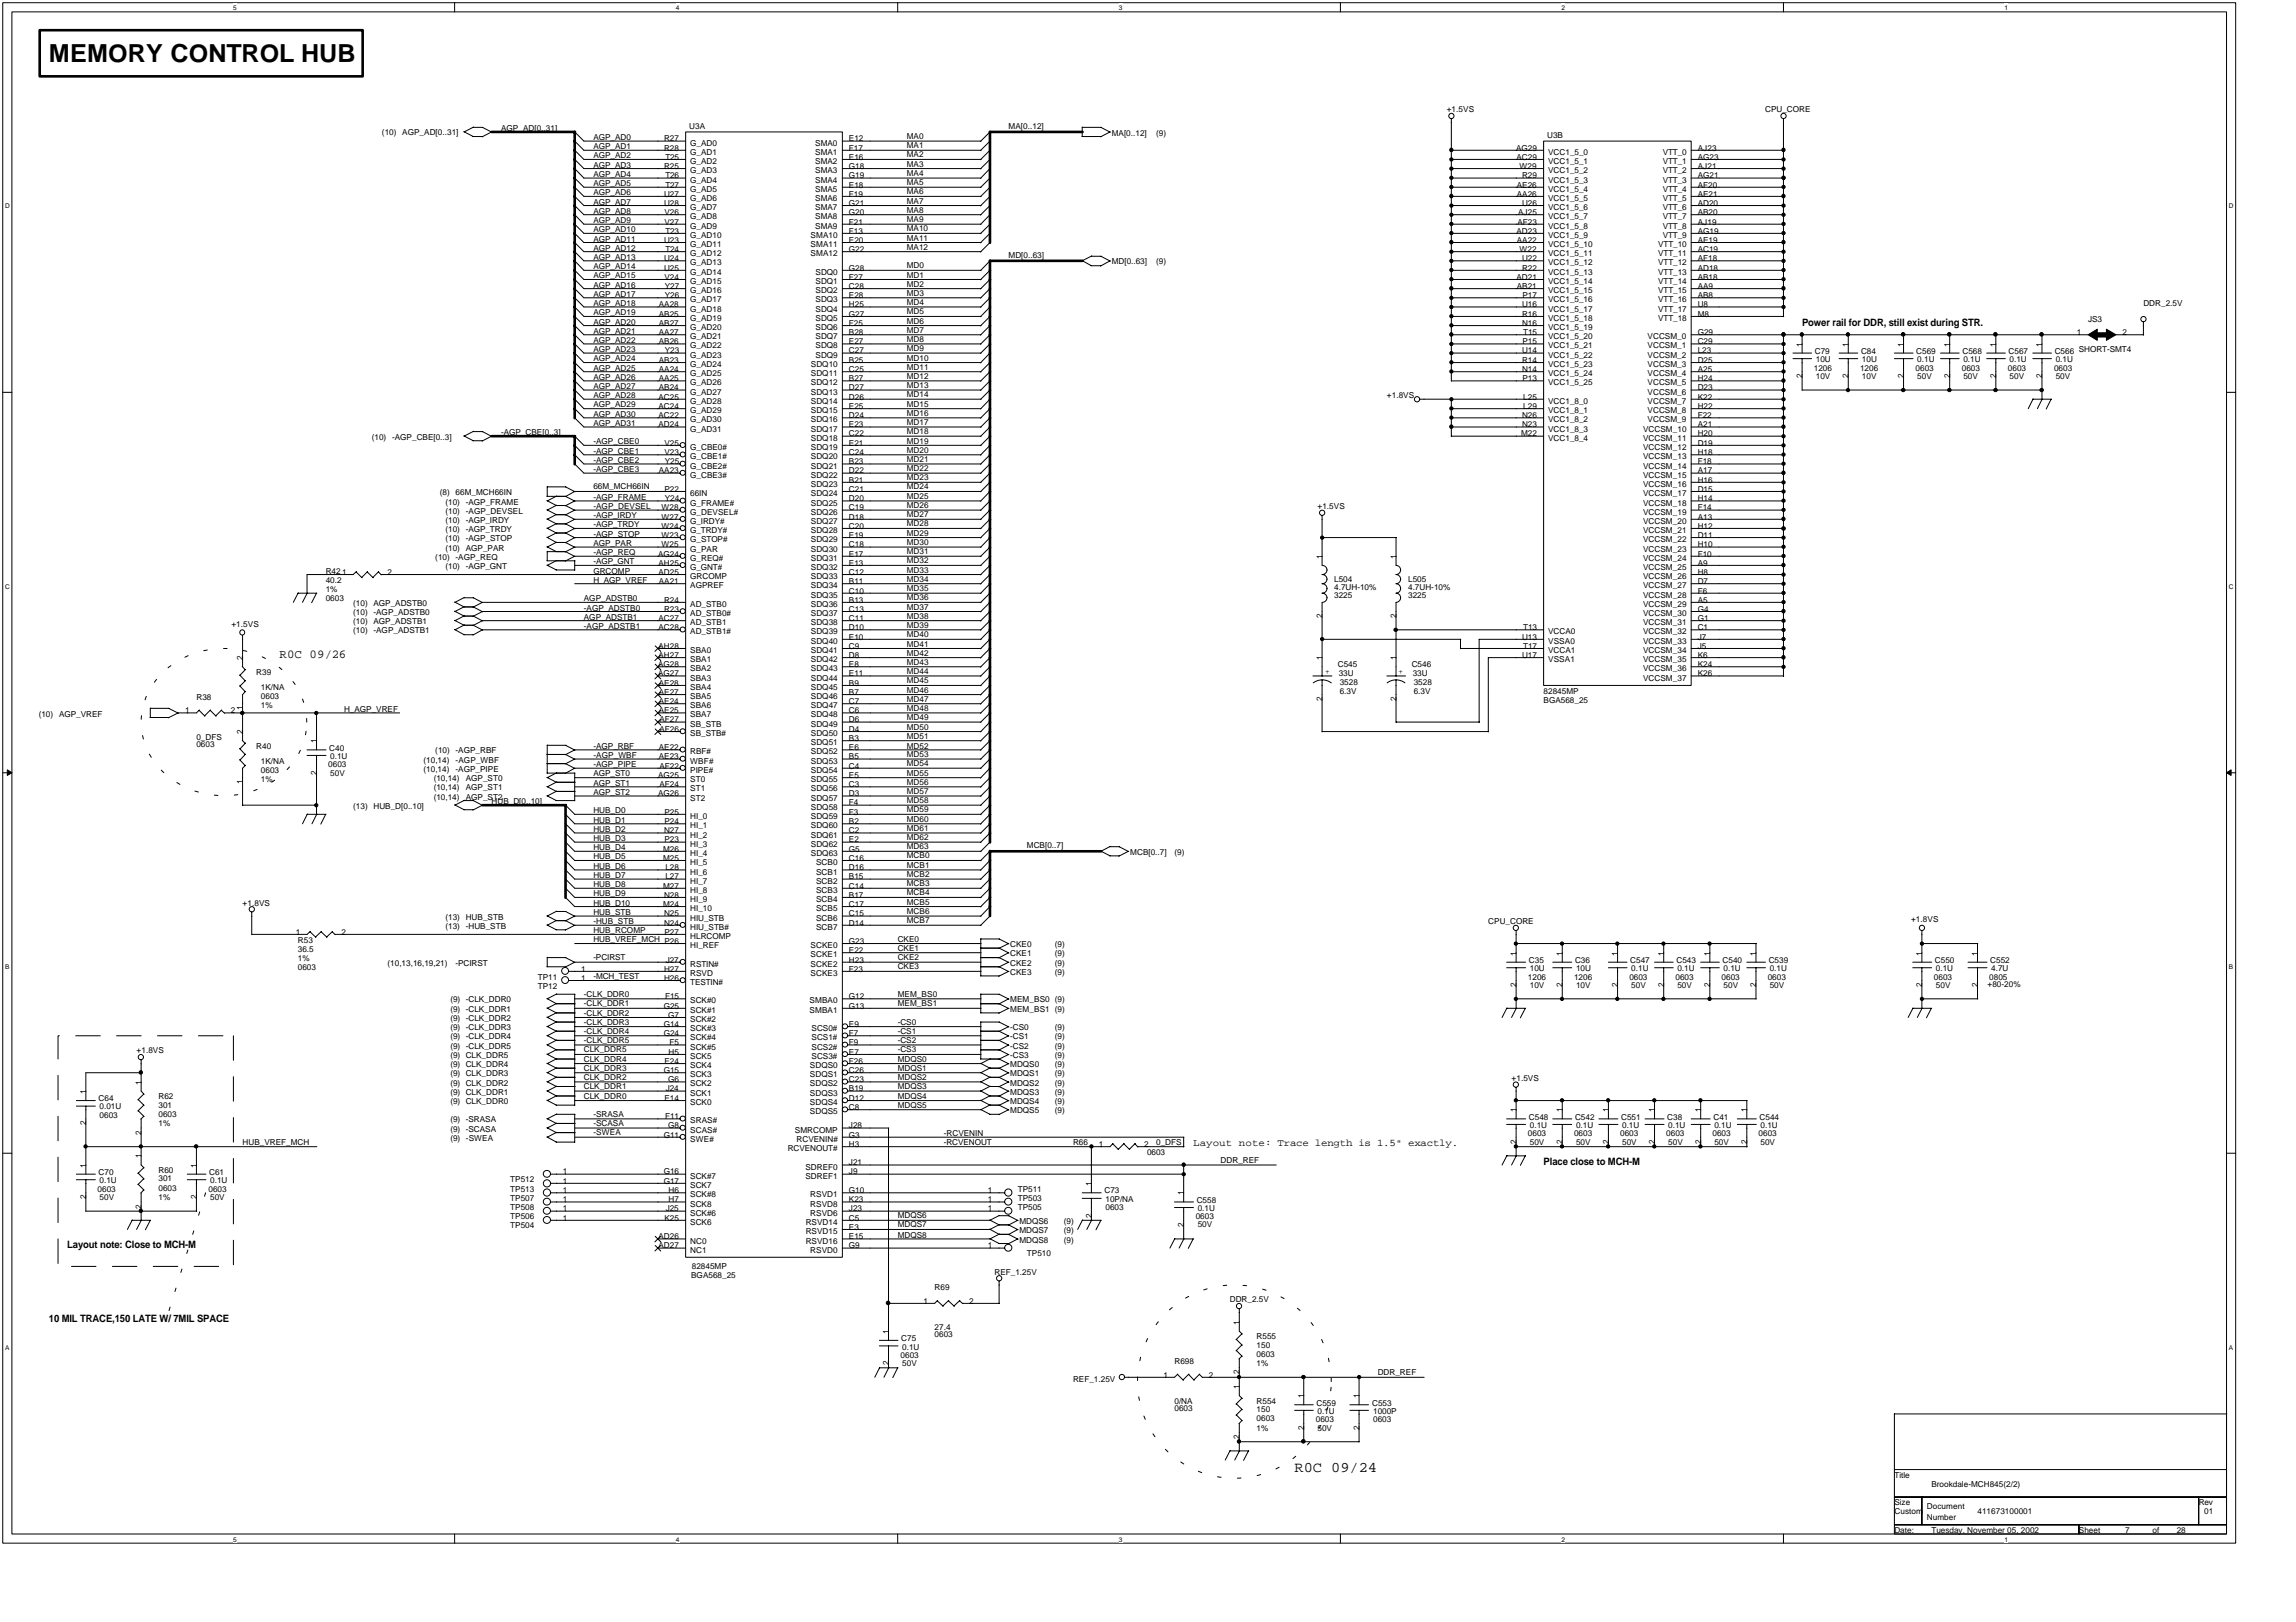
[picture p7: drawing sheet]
<svg xmlns="http://www.w3.org/2000/svg" width="297mm" height="210mm" viewBox="0 0 297 210" stroke-linecap="round" stroke-linejoin="round" font-family="sans-serif">
<defs><g id="words">
<text font-size="3.2" x="6.3" y="8.1">MEMORY CONTROL HUB</text>
<text font-size="1.9" x="167.5" y="190.5">R0C 09/24</text>
<text font-size="1.6" x="36.2" y="85.2">R0C 09/26</text>
<g font-size="1.3">
<text x="233.1" y="42.1">Power rail for DDR, still exist during STR.</text>
<text x="154.4" y="148.2">Layout note: Trace length is 1.5&quot; exactly.</text>
<text x="199.7" y="150.8">Place close to MCH-M</text>
<text x="8.7" y="161.5">Layout note: Close to MCH-M</text>
<text x="6.3" y="171">10 MIL TRACE,150 LATE W/ 7MIL SPACE</text>
</g>
<g font-size="1.1">
<text x="49.4" y="17.4">(10)</text>
<text x="52" y="17.4">AGP_AD[0..31]</text>
<text x="64.8" y="16.9">AGP_AD[0..31]</text>
<text x="89.2" y="16.7">U3A</text>
<text x="130.5" y="16.7">MA[0..12]</text>
<text x="143.8" y="17.5">MA[0..12]</text>
<text x="149.6" y="17.5">(9)</text>
<text x="187.2" y="14.5">+1.5VS</text>
<text x="200.2" y="17.9">U3B</text>
<text x="228.4" y="14.5">CPU_CORE</text>
<text x="76.8" y="19.3">AGP_AD1</text>
<text x="76.8" y="18.1">AGP_AD0</text>
<text x="76.8" y="22.9">AGP_AD4</text>
<text x="76.8" y="21.7">AGP_AD3</text>
<text x="76.8" y="20.5">AGP_AD2</text>
<text x="85.9" y="18.3">R27</text>
<text x="85.9" y="19.5">R28</text>
<text x="85.9" y="21.9">R25</text>
<text x="86.1" y="20.7">T25</text>
<text x="86.1" y="23.1">T26</text>
<text x="89.3" y="18.9">G_AD0</text>
<text x="89.3" y="20">G_AD1</text>
<text x="89.3" y="21.2">G_AD2</text>
<text x="89.3" y="22.4">G_AD3</text>
<text x="89.3" y="23.6">G_AD4</text>
<text x="105.5" y="18.9">SMA0</text>
<text x="105.5" y="20">SMA1</text>
<text x="105.5" y="21.2">SMA2</text>
<text x="105.5" y="22.4">SMA3</text>
<text x="105.5" y="23.6">SMA4</text>
<text x="109.8" y="18.3">E12</text>
<text x="109.8" y="19.5">F17</text>
<text x="109.8" y="20.7">E16</text>
<text x="109.8" y="21.9">G18</text>
<text x="109.8" y="23.1">G19</text>
<text x="117.3" y="18">MA0</text>
<text x="117.3" y="19.2">MA1</text>
<text x="117.3" y="21.6">MA3</text>
<text x="117.3" y="20.4">MA2</text>
<text x="117.3" y="24">MA5</text>
<text x="117.3" y="22.8">MA4</text>
<text x="196.1" y="19.5">AG29</text>
<text x="196.2" y="20.7">AC29</text>
<text x="196.6" y="21.9">W29</text>
<text x="196.9" y="23.1">R29</text>
<text x="200.3" y="20">VCC1_5_0</text>
<text x="200.3" y="21.2">VCC1_5_1</text>
<text x="200.3" y="22.4">VCC1_5_2</text>
<text x="200.3" y="23.6">VCC1_5_3</text>
<text x="215.1" y="20">VTT_0</text>
<text x="215.1" y="21.2">VTT_1</text>
<text x="215.1" y="22.4">VTT_2</text>
<text x="215.1" y="23.6">VTT_3</text>
<text x="219.6" y="19.5">AJ23</text>
<text x="219.6" y="20.7">AG23</text>
<text x="219.6" y="21.9">AJ21</text>
<text x="219.6" y="23.1">AG21</text>
<text x="76.8" y="28.8">AGP_AD9</text>
<text x="76.8" y="27.7">AGP_AD8</text>
<text x="76.8" y="24.1">AGP_AD5</text>
<text x="76.8" y="26.5">AGP_AD7</text>
<text x="76.8" y="25.3">AGP_AD6</text>
<text x="85.9" y="25.5">U27</text>
<text x="85.9" y="26.6">U28</text>
<text x="86" y="27.8">V26</text>
<text x="86" y="29.1">V27</text>
<text x="86.1" y="24.3">T27</text>
<text x="89.3" y="24.8">G_AD5</text>
<text x="89.3" y="26">G_AD6</text>
<text x="89.3" y="27.2">G_AD7</text>
<text x="89.3" y="28.4">G_AD8</text>
<text x="89.3" y="29.6">G_AD9</text>
<text x="105.5" y="24.8">SMA5</text>
<text x="105.5" y="26">SMA6</text>
<text x="105.5" y="27.2">SMA7</text>
<text x="105.5" y="28.4">SMA8</text>
<text x="105.5" y="29.6">SMA9</text>
<text x="109.8" y="24.3">E18</text>
<text x="109.8" y="25.5">F19</text>
<text x="109.8" y="26.6">G21</text>
<text x="109.8" y="27.8">G20</text>
<text x="109.8" y="29.1">F21</text>
<text x="117.3" y="29.9">MA10</text>
<text x="117.3" y="27.5">MA8</text>
<text x="117.3" y="26.3">MA7</text>
<text x="117.3" y="25.2">MA6</text>
<text x="117.3" y="28.8">MA9</text>
<text x="196.2" y="24.3">AE26</text>
<text x="196.2" y="25.5">AA26</text>
<text x="196.3" y="29.1">AF23</text>
<text x="196.4" y="27.8">AJ25</text>
<text x="196.9" y="26.6">U26</text>
<text x="200.3" y="24.8">VCC1_5_4</text>
<text x="200.3" y="26">VCC1_5_5</text>
<text x="200.3" y="27.2">VCC1_5_6</text>
<text x="200.3" y="28.4">VCC1_5_7</text>
<text x="200.3" y="29.6">VCC1_5_8</text>
<text x="215.1" y="24.8">VTT_4</text>
<text x="215.1" y="26">VTT_5</text>
<text x="215.1" y="27.2">VTT_6</text>
<text x="215.1" y="28.4">VTT_7</text>
<text x="215.1" y="29.6">VTT_8</text>
<text x="219.6" y="24.3">AF20</text>
<text x="219.6" y="25.5">AE21</text>
<text x="219.6" y="26.6">AD20</text>
<text x="219.6" y="27.8">AB20</text>
<text x="219.6" y="29.1">AJ19</text>
<text x="76.8" y="31.3">AGP_AD11</text>
<text x="76.8" y="32.4">AGP_AD12</text>
<text x="76.8" y="33.6">AGP_AD13</text>
<text x="76.8" y="34.8">AGP_AD14</text>
<text x="76.8" y="30.1">AGP_AD10</text>
<text x="85.9" y="31.4">U23</text>
<text x="85.9" y="33.8">U24</text>
<text x="85.9" y="35">U25</text>
<text x="86.1" y="30.2">T23</text>
<text x="86.1" y="32.6">T24</text>
<text x="89.3" y="30.8">G_AD10</text>
<text x="89.3" y="32">G_AD11</text>
<text x="89.3" y="33.2">G_AD12</text>
<text x="89.3" y="34.3">G_AD13</text>
<text x="89.3" y="35.6">G_AD14</text>
<text x="104.9" y="30.8">SMA10</text>
<text x="104.9" y="32">SMA11</text>
<text x="104.9" y="33.2">SMA12</text>
<text x="105.5" y="35.6">SDQ0</text>
<text x="109.8" y="30.2">F13</text>
<text x="109.8" y="31.4">E20</text>
<text x="109.8" y="32.6">G22</text>
<text x="109.8" y="35">G28</text>
<text x="117.3" y="31.1">MA11</text>
<text x="117.3" y="32.3">MA12</text>
<text x="117.3" y="35.9">MD1</text>
<text x="117.3" y="34.7">MD0</text>
<text x="130.5" y="33.4">MD[0..63]</text>
<text x="143.8" y="34.2">MD[0..63]</text>
<text x="149.6" y="34.2">(9)</text>
<text x="196.2" y="30.2">AD23</text>
<text x="196.2" y="31.4">AA22</text>
<text x="196.6" y="32.6">W22</text>
<text x="196.9" y="33.8">U22</text>
<text x="196.9" y="35">R22</text>
<text x="200.3" y="30.8">VCC1_5_9</text>
<text x="200.3" y="32">VCC1_5_10</text>
<text x="200.3" y="33.2">VCC1_5_11</text>
<text x="200.3" y="34.3">VCC1_5_12</text>
<text x="200.3" y="35.6">VCC1_5_13</text>
<text x="214.5" y="32">VTT_10</text>
<text x="214.5" y="33.2">VTT_11</text>
<text x="214.5" y="34.3">VTT_12</text>
<text x="214.5" y="35.6">VTT_13</text>
<text x="215.1" y="30.8">VTT_9</text>
<text x="219.6" y="30.2">AG19</text>
<text x="219.6" y="31.4">AE19</text>
<text x="219.6" y="32.6">AC19</text>
<text x="219.6" y="33.8">AF18</text>
<text x="219.6" y="35">AD18</text>
<text x="76.8" y="39.6">AGP_AD18</text>
<text x="76.8" y="38.4">AGP_AD17</text>
<text x="76.8" y="37.2">AGP_AD16</text>
<text x="76.8" y="36">AGP_AD15</text>
<text x="76.8" y="40.8">AGP_AD19</text>
<text x="85.2" y="39.8">AA28</text>
<text x="85.2" y="41">AB25</text>
<text x="86" y="36.2">V24</text>
<text x="86" y="37.4">Y27</text>
<text x="86" y="38.6">Y26</text>
<text x="89.3" y="36.8">G_AD15</text>
<text x="89.3" y="37.9">G_AD16</text>
<text x="89.3" y="39.1">G_AD17</text>
<text x="89.3" y="40.3">G_AD18</text>
<text x="89.3" y="41.5">G_AD19</text>
<text x="105.5" y="36.8">SDQ1</text>
<text x="105.5" y="37.9">SDQ2</text>
<text x="105.5" y="39.1">SDQ3</text>
<text x="105.5" y="40.3">SDQ4</text>
<text x="105.5" y="41.5">SDQ5</text>
<text x="109.8" y="36.2">F27</text>
<text x="109.8" y="37.4">C28</text>
<text x="109.8" y="38.6">E28</text>
<text x="109.8" y="39.8">H25</text>
<text x="109.8" y="41">G27</text>
<text x="117.3" y="41.9">MD6</text>
<text x="117.3" y="40.7">MD5</text>
<text x="117.3" y="38.3">MD3</text>
<text x="117.3" y="37.1">MD2</text>
<text x="117.3" y="39.5">MD4</text>
<text x="196.2" y="36.2">AD21</text>
<text x="196.2" y="37.4">AB21</text>
<text x="196.9" y="39.8">U16</text>
<text x="196.9" y="41">R16</text>
<text x="196.9" y="38.6">P17</text>
<text x="200.3" y="36.8">VCC1_5_14</text>
<text x="200.3" y="37.9">VCC1_5_15</text>
<text x="200.3" y="39.1">VCC1_5_16</text>
<text x="200.3" y="40.3">VCC1_5_17</text>
<text x="200.3" y="41.5">VCC1_5_18</text>
<text x="214.5" y="36.8">VTT_14</text>
<text x="214.5" y="37.9">VTT_15</text>
<text x="214.5" y="39.1">VTT_16</text>
<text x="214.5" y="40.3">VTT_17</text>
<text x="214.5" y="41.5">VTT_18</text>
<text x="219.6" y="36.2">AB18</text>
<text x="219.6" y="37.4">AA9</text>
<text x="219.6" y="38.6">AB8</text>
<text x="219.6" y="39.8">U8</text>
<text x="219.6" y="41">M8</text>
<text x="270.1" y="41.6">JS3</text>
<text x="277.3" y="39.6">DDR_2.5V</text>
<text x="76.8" y="45.6">AGP_AD23</text>
<text x="76.8" y="42">AGP_AD20</text>
<text x="76.8" y="44.4">AGP_AD22</text>
<text x="76.8" y="46.8">AGP_AD24</text>
<text x="76.8" y="43.2">AGP_AD21</text>
<text x="76.8" y="48">AGP_AD25</text>
<text x="85.2" y="42.2">AB27</text>
<text x="85.2" y="43.4">AA27</text>
<text x="85.2" y="44.5">AB26</text>
<text x="85.2" y="47">AB23</text>
<text x="86" y="45.7">Y23</text>
<text x="89.3" y="42.7">G_AD20</text>
<text x="89.3" y="43.9">G_AD21</text>
<text x="89.3" y="45.1">G_AD22</text>
<text x="89.3" y="46.3">G_AD23</text>
<text x="89.3" y="47.5">G_AD24</text>
<text x="104.9" y="47.5">SDQ10</text>
<text x="105.5" y="42.7">SDQ6</text>
<text x="105.5" y="43.9">SDQ7</text>
<text x="105.5" y="45.1">SDQ8</text>
<text x="105.5" y="46.3">SDQ9</text>
<text x="109.8" y="42.2">F25</text>
<text x="109.8" y="43.4">B28</text>
<text x="109.8" y="44.5">E27</text>
<text x="109.8" y="45.7">C27</text>
<text x="109.8" y="47">B25</text>
<text x="117.3" y="44.3">MD8</text>
<text x="117.3" y="45.4">MD9</text>
<text x="117.3" y="43.1">MD7</text>
<text x="117.3" y="47.9">MD11</text>
<text x="117.3" y="46.7">MD10</text>
<text x="196.9" y="42.2">N16</text>
<text x="196.9" y="45.7">U14</text>
<text x="196.9" y="47">R14</text>
<text x="196.9" y="44.5">P15</text>
<text x="197.1" y="43.4">T15</text>
<text x="200.3" y="42.7">VCC1_5_19</text>
<text x="200.3" y="43.9">VCC1_5_20</text>
<text x="200.3" y="45.1">VCC1_5_21</text>
<text x="200.3" y="46.3">VCC1_5_22</text>
<text x="200.3" y="47.5">VCC1_5_23</text>
<text x="213.2" y="43.9">VCCSM_0</text>
<text x="213.2" y="45.1">VCCSM_1</text>
<text x="213.2" y="46.3">VCCSM_2</text>
<text x="213.2" y="47.5">VCCSM_3</text>
<text x="219.6" y="43.4">G29</text>
<text x="219.6" y="44.5">C29</text>
<text x="219.6" y="45.7">L23</text>
<text x="219.6" y="47">D25</text>
<text x="233.2" y="44.8" transform="rotate(-90 233.2 44.8)">1</text>
<text x="234.7" y="48">1206</text>
<text x="234.8" y="45.8">C79</text>
<text x="234.9" y="46.9">10U</text>
<text x="239.2" y="44.8" transform="rotate(-90 239.2 44.8)">1</text>
<text x="240.6" y="48">1206</text>
<text x="240.8" y="45.8">C84</text>
<text x="240.9" y="46.9">10U</text>
<text x="246.3" y="44.8" transform="rotate(-90 246.3 44.8)">1</text>
<text x="247.8" y="48">0603</text>
<text x="247.9" y="45.8">C569</text>
<text x="248" y="46.9">0.1U</text>
<text x="252.3" y="44.8" transform="rotate(-90 252.3 44.8)">1</text>
<text x="253.8" y="48">0603</text>
<text x="253.9" y="45.8">C568</text>
<text x="254" y="46.9">0.1U</text>
<text x="258.2" y="44.8" transform="rotate(-90 258.2 44.8)">1</text>
<text x="259.8" y="48">0603</text>
<text x="259.9" y="45.8">C567</text>
<text x="260" y="46.9">0.1U</text>
<text x="264.2" y="44.8" transform="rotate(-90 264.2 44.8)">1</text>
<text x="265.7" y="48">0603</text>
<text x="265.8" y="45.8">C566 SHORT-SMT4</text>
<text x="266" y="46.9">0.1U</text>
<text x="268.7" y="43.4">1</text>
<text x="274.6" y="43.4">2</text>
<text x="76.8" y="52.7">AGP_AD29</text>
<text x="76.8" y="51.5">AGP_AD28</text>
<text x="76.8" y="53.9">AGP_AD30</text>
<text x="76.8" y="50.3">AGP_AD27</text>
<text x="76.8" y="49.2">AGP_AD26</text>
<text x="85.2" y="51.7">AC25</text>
<text x="85.2" y="52.9">AC24</text>
<text x="85.2" y="48.1">AA24</text>
<text x="85.2" y="49.3">AA25</text>
<text x="85.2" y="50.5">AB24</text>
<text x="89.3" y="48.7">G_AD25</text>
<text x="89.3" y="49.9">G_AD26</text>
<text x="89.3" y="51.1">G_AD27</text>
<text x="89.3" y="52.3">G_AD28</text>
<text x="89.3" y="53.5">G_AD29</text>
<text x="104.9" y="48.7">SDQ11</text>
<text x="104.9" y="49.9">SDQ12</text>
<text x="104.9" y="51.1">SDQ13</text>
<text x="104.9" y="52.3">SDQ14</text>
<text x="104.9" y="53.5">SDQ15</text>
<text x="109.8" y="48.1">C25</text>
<text x="109.8" y="49.3">B27</text>
<text x="109.8" y="50.5">D27</text>
<text x="109.8" y="51.7">D26</text>
<text x="109.8" y="52.9">E25</text>
<text x="117.3" y="51.4">MD14</text>
<text x="117.3" y="50.2">MD13</text>
<text x="117.3" y="53.8">MD16</text>
<text x="117.3" y="52.6">MD15</text>
<text x="117.3" y="49">MD12</text>
<text x="179.4" y="51.5">+1.8VS</text>
<text x="196.9" y="48.1">N14</text>
<text x="196.9" y="49.3">P13</text>
<text x="197.1" y="51.7">L25</text>
<text x="197.1" y="52.9">L29</text>
<text x="200.3" y="48.7">VCC1_5_24</text>
<text x="200.3" y="49.9">VCC1_5_25</text>
<text x="200.3" y="52.3">VCC1_8_0</text>
<text x="200.3" y="53.5">VCC1_8_1</text>
<text x="213.2" y="48.7">VCCSM_4</text>
<text x="213.2" y="49.9">VCCSM_5</text>
<text x="213.2" y="51.1">VCCSM_6</text>
<text x="213.2" y="52.3">VCCSM_7</text>
<text x="213.2" y="53.5">VCCSM_8</text>
<text x="219.6" y="48.1">A25</text>
<text x="219.6" y="49.3">H24</text>
<text x="219.6" y="50.5">D23</text>
<text x="219.6" y="51.7">K22</text>
<text x="219.6" y="52.9">H22</text>
<text x="233.2" y="49" transform="rotate(-90 233.2 49)">2</text>
<text x="234.9" y="49">10V</text>
<text x="239.2" y="49" transform="rotate(-90 239.2 49)">2</text>
<text x="240.9" y="49">10V</text>
<text x="246.3" y="49" transform="rotate(-90 246.3 49)">2</text>
<text x="248" y="49">50V</text>
<text x="252.3" y="49" transform="rotate(-90 252.3 49)">2</text>
<text x="254" y="49">50V</text>
<text x="258.2" y="49" transform="rotate(-90 258.2 49)">2</text>
<text x="260" y="49">50V</text>
<text x="264.2" y="49" transform="rotate(-90 264.2 49)">2</text>
<text x="266" y="49">50V</text>
<text x="48.1" y="56.9">(10)</text>
<text x="50.7" y="56.9">-AGP_CBE[0..3]</text>
<text x="64.8" y="56.3">-AGP_CBE[0..3]</text>
<text x="76.8" y="57.5">-AGP_CBE0</text>
<text x="76.8" y="59.9">-AGP_CBE2</text>
<text x="76.8" y="58.7">-AGP_CBE1</text>
<text x="76.8" y="55.1">AGP_AD31</text>
<text x="85.2" y="54.1">AC22</text>
<text x="85.2" y="55.3">AD24</text>
<text x="86" y="57.7">V25</text>
<text x="86" y="58.9">V23</text>
<text x="89.3" y="54.7">G_AD30</text>
<text x="89.3" y="55.9">G_AD31</text>
<text x="89.3" y="58.2">G_CBE0#</text>
<text x="89.3" y="59.5">G_CBE1#</text>
<text x="104.9" y="54.7">SDQ16</text>
<text x="104.9" y="55.9">SDQ17</text>
<text x="104.9" y="57">SDQ18</text>
<text x="104.9" y="58.2">SDQ19</text>
<text x="104.9" y="59.5">SDQ20</text>
<text x="109.8" y="54.1">D24</text>
<text x="109.8" y="55.3">E23</text>
<text x="109.8" y="56.5">C22</text>
<text x="109.8" y="57.7">E21</text>
<text x="109.8" y="58.9">C24</text>
<text x="117.3" y="55">MD17</text>
<text x="117.3" y="56.2">MD18</text>
<text x="117.3" y="57.5">MD19</text>
<text x="117.3" y="58.6">MD20</text>
<text x="117.3" y="59.8">MD21</text>
<text x="196.8" y="56.5">M22</text>
<text x="196.9" y="54.1">N26</text>
<text x="196.9" y="55.3">N23</text>
<text x="200.3" y="54.7">VCC1_8_2</text>
<text x="200.3" y="55.9">VCC1_8_3</text>
<text x="200.3" y="57">VCC1_8_4</text>
<text x="212.6" y="55.9">VCCSM_10</text>
<text x="212.6" y="57">VCCSM_11</text>
<text x="212.6" y="58.2">VCCSM_12</text>
<text x="212.6" y="59.5">VCCSM_13</text>
<text x="213.2" y="54.7">VCCSM_9</text>
<text x="219.6" y="54.1">F22</text>
<text x="219.6" y="55.3">A21</text>
<text x="219.6" y="56.5">H20</text>
<text x="219.6" y="57.7">D19</text>
<text x="219.6" y="58.9">H18</text>
<text x="56.9" y="64.1">(8) 66M_MCH66IN</text>
<text x="57.6" y="65.3">(10)</text>
<text x="60.3" y="65.3">-AGP_FRAME</text>
<text x="76.8" y="61.1">-AGP_CBE3</text>
<text x="76.8" y="64.7">-AGP_FRAME</text>
<text x="76.8" y="63.3">66M_MCH66IN</text>
<text x="76.8" y="65.9">-AGP_DEVSEL</text>
<text x="85.2" y="61.3">AA23</text>
<text x="86" y="63.6">P22</text>
<text x="86" y="60.1">Y25</text>
<text x="86" y="64.9">Y24</text>
<text x="89.3" y="60.6">G_CBE2#</text>
<text x="89.3" y="61.8">G_CBE3#</text>
<text x="89.3" y="64.2">66IN</text>
<text x="89.3" y="65.4">G_FRAME#</text>
<text x="104.9" y="60.6">SDQ21</text>
<text x="104.9" y="61.8">SDQ22</text>
<text x="104.9" y="63">SDQ23</text>
<text x="104.9" y="64.2">SDQ24</text>
<text x="104.9" y="65.4">SDQ25</text>
<text x="109.8" y="60.1">B23</text>
<text x="109.8" y="61.3">D22</text>
<text x="109.8" y="62.5">B21</text>
<text x="109.8" y="63.6">C21</text>
<text x="109.8" y="64.9">D20</text>
<text x="117.3" y="65.8">MD26</text>
<text x="117.3" y="61">MD22</text>
<text x="117.3" y="63.3">MD24</text>
<text x="117.3" y="62.2">MD23</text>
<text x="117.3" y="64.6">MD25</text>
<text x="170.4" y="65.9">+1.5VS</text>
<text x="212.6" y="60.6">VCCSM_14</text>
<text x="212.6" y="61.8">VCCSM_15</text>
<text x="212.6" y="63">VCCSM_16</text>
<text x="212.6" y="64.2">VCCSM_17</text>
<text x="212.6" y="65.4">VCCSM_18</text>
<text x="219.6" y="60.1">F18</text>
<text x="219.6" y="61.3">A17</text>
<text x="219.6" y="62.5">H16</text>
<text x="219.6" y="63.6">D15</text>
<text x="219.6" y="64.9">H14</text>
<text x="57.6" y="66.5">(10)</text>
<text x="57.6" y="67.7">(10)</text>
<text x="57.6" y="68.8">(10)</text>
<text x="57.6" y="70">(10)</text>
<text x="57.6" y="71.3">(10)</text>
<text x="60.3" y="66.5">-AGP_DEVSEL</text>
<text x="60.3" y="67.7">-AGP_IRDY</text>
<text x="60.3" y="68.8">-AGP_TRDY</text>
<text x="60.3" y="70">-AGP_STOP</text>
<text x="60.3" y="71.3">AGP_PAR</text>
<text x="76.8" y="67.1">-AGP_IRDY</text>
<text x="76.8" y="68.3">-AGP_TRDY</text>
<text x="76.8" y="69.4">-AGP_STOP</text>
<text x="76.8" y="70.6">AGP_PAR</text>
<text x="76.8" y="71.9">-AGP_REQ</text>
<text x="85.6" y="66.1">W28</text>
<text x="85.6" y="67.2">W27</text>
<text x="85.6" y="68.4">W24</text>
<text x="85.6" y="69.6">W23</text>
<text x="85.6" y="70.8">W25</text>
<text x="89.3" y="66.6">G_DEVSEL#</text>
<text x="89.3" y="67.8">G_IRDY#</text>
<text x="89.3" y="69">G_TRDY#</text>
<text x="89.3" y="70.2">G_STOP#</text>
<text x="89.3" y="71.4">G_PAR</text>
<text x="104.9" y="66.6">SDQ26</text>
<text x="104.9" y="67.8">SDQ27</text>
<text x="104.9" y="69">SDQ28</text>
<text x="104.9" y="70.2">SDQ29</text>
<text x="104.9" y="71.4">SDQ30</text>
<text x="109.8" y="66.1">C19</text>
<text x="109.8" y="67.2">D18</text>
<text x="109.8" y="68.4">C20</text>
<text x="109.8" y="69.6">E19</text>
<text x="109.8" y="70.8">C18</text>
<text x="117.3" y="71.7">MD31</text>
<text x="117.3" y="68.1">MD28</text>
<text x="117.3" y="69.3">MD29</text>
<text x="117.3" y="70.5">MD30</text>
<text x="117.3" y="66.9">MD27</text>
<text x="212.6" y="66.6">VCCSM_19</text>
<text x="212.6" y="67.8">VCCSM_20</text>
<text x="212.6" y="69">VCCSM_21</text>
<text x="212.6" y="70.2">VCCSM_22</text>
<text x="212.6" y="71.4">VCCSM_23</text>
<text x="219.6" y="66.1">F14</text>
<text x="219.6" y="67.2">A13</text>
<text x="219.6" y="68.4">H12</text>
<text x="219.6" y="69.6">D11</text>
<text x="219.6" y="70.8">H10</text>
<text x="42.1" y="74.2">R421</text>
<text x="42.1" y="75.4">40.2</text>
<text x="42.1" y="77.8">0603</text>
<text x="42.1" y="76.6">1%</text>
<text x="50.1" y="74.4">2</text>
<text x="56.3" y="72.4">(10)</text>
<text x="57.6" y="73.6">(10)</text>
<text x="58.9" y="72.4">-AGP_REQ</text>
<text x="60.3" y="73.6">-AGP_GNT</text>
<text x="75.5" y="77.8">AGP_ADSTB0</text>
<text x="76.8" y="74.2">GRCOMP</text>
<text x="76.8" y="73">-AGP_GNT</text>
<text x="76.8" y="75.4">H_AGP_VREF</text>
<text x="85.1" y="72">AG24</text>
<text x="85.2" y="73.2">AH25</text>
<text x="85.2" y="74.4">AD25</text>
<text x="85.2" y="75.6">AA21</text>
<text x="85.9" y="78">R24</text>
<text x="89.3" y="72.6">G_REQ#</text>
<text x="89.3" y="73.8">G_GNT#</text>
<text x="89.3" y="74.9">GRCOMP</text>
<text x="89.3" y="76.1">AGPREF</text>
<text x="104.9" y="72.6">SDQ31</text>
<text x="104.9" y="73.8">SDQ32</text>
<text x="104.9" y="74.9">SDQ33</text>
<text x="104.9" y="76.1">SDQ34</text>
<text x="104.9" y="77.4">SDQ35</text>
<text x="109.8" y="72">E17</text>
<text x="109.8" y="73.2">E13</text>
<text x="109.8" y="74.4">C12</text>
<text x="109.8" y="75.6">B11</text>
<text x="109.8" y="76.8">C10</text>
<text x="109.8" y="78">B13</text>
<text x="117.3" y="77.7">MD36</text>
<text x="117.3" y="74.1">MD33</text>
<text x="117.3" y="76.5">MD35</text>
<text x="117.3" y="75.3">MD34</text>
<text x="117.3" y="72.9">MD32</text>
<text x="171.1" y="72.3" transform="rotate(-90 171.1 72.3)">1</text>
<text x="172.6" y="75.3">L504</text>
<text x="172.6" y="76.4">4.7UH-10%</text>
<text x="172.6" y="77.4">3225</text>
<text x="180.7" y="72.3" transform="rotate(-90 180.7 72.3)">1</text>
<text x="182.2" y="75.3">L505</text>
<text x="182.2" y="76.4">4.7UH-10%</text>
<text x="182.2" y="77.4">3225</text>
<text x="212.6" y="72.6">VCCSM_24</text>
<text x="212.6" y="73.8">VCCSM_25</text>
<text x="212.6" y="74.9">VCCSM_26</text>
<text x="212.6" y="76.1">VCCSM_27</text>
<text x="212.6" y="77.4">VCCSM_28</text>
<text x="219.6" y="72">F10</text>
<text x="219.6" y="73.2">A9</text>
<text x="219.6" y="74.4">H8</text>
<text x="219.6" y="75.6">D7</text>
<text x="219.6" y="76.8">F6</text>
<text x="219.6" y="78">A5</text>
<text x="29.9" y="81.2">+1.5VS</text>
<text x="45.7" y="78.4">(10)</text>
<text x="45.7" y="80.8">(10)</text>
<text x="45.7" y="79.6">(10)</text>
<text x="45.7" y="82">(10)</text>
<text x="48.3" y="78.4">AGP_ADSTB0</text>
<text x="48.3" y="80.8">AGP_ADSTB1</text>
<text x="48.3" y="79.6">-AGP_ADSTB0</text>
<text x="48.3" y="82">-AGP_ADSTB1</text>
<text x="75.5" y="81.4">-AGP_ADSTB1</text>
<text x="75.5" y="80.2">AGP_ADSTB1</text>
<text x="75.5" y="79">-AGP_ADSTB0</text>
<text x="85.2" y="80.4">AC27</text>
<text x="85.2" y="81.5">AC28</text>
<text x="85.2" y="84">AH28</text>
<text x="85.9" y="79.2">R23</text>
<text x="89.3" y="78.5">AD_STB0</text>
<text x="89.3" y="79.7">AD_STB0#</text>
<text x="89.3" y="80.9">AD_STB1</text>
<text x="89.3" y="82.1">AD_STB1#</text>
<text x="104.9" y="78.5">SDQ36</text>
<text x="104.9" y="79.7">SDQ37</text>
<text x="104.9" y="80.9">SDQ38</text>
<text x="104.9" y="82.1">SDQ39</text>
<text x="104.9" y="83.3">SDQ40</text>
<text x="109.8" y="79.2">C13</text>
<text x="109.8" y="80.4">C11</text>
<text x="109.8" y="81.5">D10</text>
<text x="109.8" y="82.8">E10</text>
<text x="109.8" y="84">C9</text>
<text x="117.3" y="80.1">MD38</text>
<text x="117.3" y="82.5">MD40</text>
<text x="117.3" y="81.3">MD39</text>
<text x="117.3" y="83.7">MD41</text>
<text x="117.3" y="78.9">MD37</text>
<text x="171.1" y="80" transform="rotate(-90 171.1 80)">2</text>
<text x="180.7" y="80" transform="rotate(-90 180.7 80)">2</text>
<text x="196.9" y="82.8">U13</text>
<text x="197.1" y="81.5">T13</text>
<text x="197.1" y="84">T17</text>
<text x="200.3" y="82.1">VCCA0</text>
<text x="200.3" y="83.3">VSSA0</text>
<text x="212.6" y="78.5">VCCSM_29</text>
<text x="212.6" y="79.7">VCCSM_30</text>
<text x="212.6" y="80.9">VCCSM_31</text>
<text x="212.6" y="82.1">VCCSM_32</text>
<text x="212.6" y="83.3">VCCSM_33</text>
<text x="219.6" y="79.2">G4</text>
<text x="219.6" y="80.4">G1</text>
<text x="219.6" y="81.5">C1</text>
<text x="219.6" y="82.8">J7</text>
<text x="219.6" y="84">J5</text>
<text x="31.4" y="85.4" transform="rotate(-90 31.4 85.4)">2</text>
<text x="33.2" y="87.3">R39</text>
<text x="33.8" y="89.3">1K/NA</text>
<text x="85.1" y="86.3">AG28</text>
<text x="85.1" y="87.5">AG27</text>
<text x="85.2" y="85.1">AH27</text>
<text x="85.2" y="88.7">AE28</text>
<text x="85.2" y="89.9">AE27</text>
<text x="89.3" y="84.5">SBA0</text>
<text x="89.3" y="85.7">SBA1</text>
<text x="89.3" y="86.9">SBA2</text>
<text x="89.3" y="88.1">SBA3</text>
<text x="89.3" y="89.3">SBA4</text>
<text x="104.9" y="84.5">SDQ41</text>
<text x="104.9" y="85.7">SDQ42</text>
<text x="104.9" y="86.9">SDQ43</text>
<text x="104.9" y="88.1">SDQ44</text>
<text x="104.9" y="89.3">SDQ45</text>
<text x="109.8" y="85.1">D8</text>
<text x="109.8" y="86.3">E8</text>
<text x="109.8" y="87.5">E11</text>
<text x="109.8" y="88.7">B9</text>
<text x="109.8" y="89.9">B7</text>
<text x="117.3" y="87.2">MD44</text>
<text x="117.3" y="89.6">MD46</text>
<text x="117.3" y="86">MD43</text>
<text x="117.3" y="84.9">MD42</text>
<text x="117.3" y="88.4">MD45</text>
<text x="171.1" y="85.4" transform="rotate(-90 171.1 85.4)">1</text>
<text x="171.4" y="87.2">+</text>
<text x="173.1" y="86.3">C545</text>
<text x="173.2" y="87.5">33U</text>
<text x="173.3" y="89.8">6.3V</text>
<text x="173.3" y="88.7">3528</text>
<text x="180.7" y="85.4" transform="rotate(-90 180.7 85.4)">1</text>
<text x="180.9" y="87.2">+</text>
<text x="182.6" y="86.3">C546</text>
<text x="182.8" y="87.5">33U</text>
<text x="182.9" y="89.8">6.3V</text>
<text x="182.9" y="88.7">3528</text>
<text x="196.9" y="85.1">U17</text>
<text x="199.7" y="89.8">82845MP</text>
<text x="200.3" y="84.5">VCCA1</text>
<text x="200.3" y="85.7">VSSA1</text>
<text x="212.6" y="84.5">VCCSM_34</text>
<text x="212.6" y="85.7">VCCSM_35</text>
<text x="212.6" y="86.9">VCCSM_36</text>
<text x="212.6" y="88.1">VCCSM_37</text>
<text x="219.6" y="85.1">K6</text>
<text x="219.6" y="86.3">K24</text>
<text x="219.6" y="87.5">K26</text>
<text x="5" y="92.7">(10)</text>
<text x="7.6" y="92.7">AGP_VREF</text>
<text x="24" y="92.3">1</text>
<text x="25.4" y="90.6">R38</text>
<text x="25.4" y="95.7">0_DFS</text>
<text x="29.9" y="92.3">2</text>
<text x="31.4" y="95" transform="rotate(-90 31.4 95)">2</text>
<text x="31.4" y="91.9" transform="rotate(-90 31.4 91.9)">1</text>
<text x="33.8" y="90.5">0603</text>
<text x="33.8" y="91.7">1%</text>
<text x="44.5" y="92.1">H_AGP_VREF</text>
<text x="85.2" y="91.1">AE24</text>
<text x="85.2" y="92.3">AE25</text>
<text x="85.3" y="93.5">AF27</text>
<text x="85.3" y="94.7">AF26</text>
<text x="89.3" y="90.5">SBA5</text>
<text x="89.3" y="91.7">SBA6</text>
<text x="89.3" y="92.9">SBA7</text>
<text x="89.3" y="94">SB_STB</text>
<text x="89.3" y="95.3">SB_STB#</text>
<text x="104.9" y="90.5">SDQ46</text>
<text x="104.9" y="91.7">SDQ47</text>
<text x="104.9" y="92.9">SDQ48</text>
<text x="104.9" y="94">SDQ49</text>
<text x="104.9" y="95.3">SDQ50</text>
<text x="109.8" y="91.1">C7</text>
<text x="109.8" y="92.3">C6</text>
<text x="109.8" y="93.5">D6</text>
<text x="109.8" y="94.7">D4</text>
<text x="109.8" y="95.9">B3</text>
<text x="117.3" y="95.6">MD51</text>
<text x="117.3" y="93.2">MD49</text>
<text x="117.3" y="92">MD48</text>
<text x="117.3" y="94.4">MD50</text>
<text x="117.3" y="90.8">MD47</text>
<text x="171.1" y="90.7" transform="rotate(-90 171.1 90.7)">2</text>
<text x="180.7" y="90.7" transform="rotate(-90 180.7 90.7)">2</text>
<text x="199.7" y="90.9">BGA568_25</text>
<text x="25.4" y="96.7">0603</text>
<text x="31.4" y="101.4" transform="rotate(-90 31.4 101.4)">1</text>
<text x="33.2" y="96.9">R40</text>
<text x="33.8" y="98.8">1K/NA</text>
<text x="33.8" y="100">0603</text>
<text x="33.8" y="101.2">1%</text>
<text x="41" y="100.3" transform="rotate(-90 41 100.3)">2</text>
<text x="41" y="96.2" transform="rotate(-90 41 96.2)">1</text>
<text x="42.5" y="99.3">0603</text>
<text x="42.6" y="97.1">C40</text>
<text x="42.7" y="98.2">0.1U</text>
<text x="42.7" y="100.4">50V</text>
<text x="54.8" y="98.7">(10,14)</text>
<text x="54.8" y="99.9">(10,14)</text>
<text x="56.1" y="101.1">(10,14)</text>
<text x="56.3" y="97.5">(10)</text>
<text x="58.9" y="97.5">-AGP_RBF</text>
<text x="58.9" y="98.7">-AGP_WBF</text>
<text x="58.9" y="99.9">-AGP_PIPE</text>
<text x="60.3" y="101.1">AGP_ST0</text>
<text x="76.8" y="98.1">-AGP_WBF</text>
<text x="76.8" y="100.5">AGP_ST0</text>
<text x="76.8" y="99.3">-AGP_PIPE</text>
<text x="76.8" y="96.9">-AGP_RBF</text>
<text x="76.8" y="101.7">AGP_ST1</text>
<text x="85.1" y="100.7">AG25</text>
<text x="85.2" y="97.1">AE22</text>
<text x="85.2" y="98.3">AE23</text>
<text x="85.3" y="99.5">AF22</text>
<text x="85.3" y="101.9">AF24</text>
<text x="89.3" y="97.6">RBF#</text>
<text x="89.3" y="98.8">WBF#</text>
<text x="89.3" y="100">PIPE#</text>
<text x="89.3" y="101.2">ST0</text>
<text x="104.9" y="96.4">SDQ51</text>
<text x="104.9" y="97.6">SDQ52</text>
<text x="104.9" y="98.8">SDQ53</text>
<text x="104.9" y="100">SDQ54</text>
<text x="104.9" y="101.2">SDQ55</text>
<text x="109.8" y="97.1">E6</text>
<text x="109.8" y="98.3">B5</text>
<text x="109.8" y="99.5">C4</text>
<text x="109.8" y="100.7">E5</text>
<text x="109.8" y="101.9">C3</text>
<text x="117.3" y="101.6">MD56</text>
<text x="117.3" y="99.2">MD54</text>
<text x="117.3" y="100.4">MD55</text>
<text x="117.3" y="98">MD53</text>
<text x="117.3" y="96.9">MD52</text>
<text x="45.7" y="104.7">(13)</text>
<text x="48.3" y="104.7">HUB_D[0..10]</text>
<text x="56.1" y="102.3">(10,14)</text>
<text x="56.1" y="103.5">(10,14)</text>
<text x="60.3" y="102.3">AGP_ST1</text>
<text x="60.3" y="103.5">AGP_ST2</text>
<text x="63.6" y="104.1">HUB_D[0..10]</text>
<text x="76.8" y="105.3">HUB_D0</text>
<text x="76.8" y="107.7">HUB_D2</text>
<text x="76.8" y="106.4">HUB_D1</text>
<text x="76.8" y="102.9">AGP_ST2</text>
<text x="85.1" y="103.1">AG26</text>
<text x="85.9" y="107.8">N27</text>
<text x="86" y="105.4">P25</text>
<text x="86" y="106.7">P24</text>
<text x="89.3" y="102.4">ST1</text>
<text x="89.3" y="103.6">ST2</text>
<text x="89.3" y="106">HI_0</text>
<text x="89.3" y="107.2">HI_1</text>
<text x="104.9" y="102.4">SDQ56</text>
<text x="104.9" y="103.6">SDQ57</text>
<text x="104.9" y="104.8">SDQ58</text>
<text x="104.9" y="106">SDQ59</text>
<text x="104.9" y="107.2">SDQ60</text>
<text x="109.8" y="103.1">D3</text>
<text x="109.8" y="104.2">F4</text>
<text x="109.8" y="105.4">F3</text>
<text x="109.8" y="106.7">B2</text>
<text x="109.8" y="107.8">C2</text>
<text x="117.3" y="103.9">MD58</text>
<text x="117.3" y="105.1">MD59</text>
<text x="117.3" y="102.8">MD57</text>
<text x="117.3" y="106.4">MD60</text>
<text x="117.3" y="107.5">MD61</text>
<text x="76.8" y="110">HUB_D4</text>
<text x="76.8" y="108.9">HUB_D3</text>
<text x="76.8" y="111.2">HUB_D5</text>
<text x="76.8" y="113.6">HUB_D7</text>
<text x="76.8" y="112.4">HUB_D6</text>
<text x="85.8" y="110.2">M26</text>
<text x="85.8" y="111.4">M25</text>
<text x="86" y="109">P23</text>
<text x="86.1" y="112.6">L28</text>
<text x="86.1" y="113.8">L27</text>
<text x="89.3" y="108.4">HI_2</text>
<text x="89.3" y="109.6">HI_3</text>
<text x="89.3" y="110.8">HI_4</text>
<text x="89.3" y="111.9">HI_5</text>
<text x="89.3" y="113.2">HI_6</text>
<text x="104.9" y="108.4">SDQ61</text>
<text x="104.9" y="109.6">SDQ62</text>
<text x="104.9" y="110.8">SDQ63</text>
<text x="105.6" y="111.9">SCB0</text>
<text x="105.6" y="113.2">SCB1</text>
<text x="109.8" y="109">E2</text>
<text x="109.8" y="110.2">G5</text>
<text x="109.8" y="111.4">C16</text>
<text x="109.8" y="112.6">D16</text>
<text x="109.8" y="113.8">B15</text>
<text x="117.3" y="108.7">MD62</text>
<text x="117.3" y="113.5">MCB2</text>
<text x="117.3" y="111.1">MCB0</text>
<text x="117.3" y="112.3">MCB1</text>
<text x="117.3" y="109.9">MD63</text>
<text x="132.9" y="109.8">MCB[0..7]</text>
<text x="146.2" y="110.6">MCB[0..7]</text>
<text x="151.9" y="110.6">(9)</text>
<text x="31.4" y="117.2">+1.8VS</text>
<text x="57.6" y="119">(13)</text>
<text x="60.3" y="119">HUB_STB</text>
<text x="76.8" y="116">HUB_D9</text>
<text x="76.8" y="114.8">HUB_D8</text>
<text x="76.8" y="117.2">HUB_D10</text>
<text x="76.8" y="119.6">-HUB_STB</text>
<text x="76.8" y="118.4">HUB_STB</text>
<text x="85.8" y="115">M27</text>
<text x="85.8" y="117.4">M24</text>
<text x="85.9" y="116.2">N28</text>
<text x="85.9" y="118.6">N25</text>
<text x="85.9" y="119.8">N24</text>
<text x="89.3" y="114.4">HI_7</text>
<text x="89.3" y="115.5">HI_8</text>
<text x="89.3" y="116.7">HI_9</text>
<text x="89.3" y="117.9">HI_10</text>
<text x="89.3" y="119.1">HIU_STB</text>
<text x="105.6" y="114.4">SCB2</text>
<text x="105.6" y="115.5">SCB3</text>
<text x="105.6" y="116.7">SCB4</text>
<text x="105.6" y="117.9">SCB5</text>
<text x="105.6" y="119.1">SCB6</text>
<text x="109.8" y="115">C14</text>
<text x="109.8" y="116.2">B17</text>
<text x="109.8" y="117.4">C17</text>
<text x="109.8" y="118.6">C15</text>
<text x="109.8" y="119.8">D14</text>
<text x="117.3" y="118.3">MCB6</text>
<text x="117.3" y="114.7">MCB3</text>
<text x="117.3" y="117.1">MCB5</text>
<text x="117.3" y="115.9">MCB4</text>
<text x="117.3" y="119.5">MCB7</text>
<text x="192.5" y="119.6">CPU_CORE</text>
<text x="247.2" y="119.4">+1.8VS</text>
<text x="38.3" y="121">1</text>
<text x="38.5" y="122">R53</text>
<text x="38.5" y="123.2">36.5</text>
<text x="38.5" y="125.6">0603</text>
<text x="38.5" y="124.3">1%</text>
<text x="44.2" y="121">2</text>
<text x="50.1" y="125">(10,13,16,19,21)</text>
<text x="57.6" y="120.2">(13)</text>
<text x="58.9" y="125">-PCIRST</text>
<text x="60.3" y="120.2">-HUB_STB</text>
<text x="75.2" y="125.7">1</text>
<text x="76.8" y="121.8">HUB_VREF_MCH</text>
<text x="76.8" y="124.3">-PCIRST</text>
<text x="76.8" y="120.8">HUB_RCOMP</text>
<text x="85.9" y="125.7">H27</text>
<text x="86" y="121">P27</text>
<text x="86" y="122.1">P26</text>
<text x="86.1" y="124.6">J27</text>
<text x="89.3" y="120.3">HIU_STB#</text>
<text x="89.3" y="121.5">HLRCOMP</text>
<text x="89.3" y="122.7">HI_REF</text>
<text x="89.3" y="125.1">RSTIN#</text>
<text x="104.9" y="122.7">SCKE0</text>
<text x="104.9" y="123.9">SCKE1</text>
<text x="104.9" y="125.1">SCKE2</text>
<text x="105.6" y="120.3">SCB7</text>
<text x="109.8" y="122.1">G23</text>
<text x="109.8" y="123.3">E22</text>
<text x="109.8" y="124.6">H23</text>
<text x="109.8" y="125.7">F23</text>
<text x="116.1" y="121.8">CKE0</text>
<text x="116.1" y="124.3">CKE2</text>
<text x="116.1" y="125.4">CKE3</text>
<text x="116.1" y="123">CKE1</text>
<text x="130.7" y="125">CKE2</text>
<text x="130.7" y="122.6">CKE0</text>
<text x="130.7" y="123.8">CKE1</text>
<text x="136.5" y="125">(9)</text>
<text x="136.5" y="122.6">(9)</text>
<text x="136.5" y="123.8">(9)</text>
<text x="196.2" y="123.7" transform="rotate(-90 196.2 123.7)">1</text>
<text x="197.8" y="124.6">C35</text>
<text x="197.9" y="125.7">10U</text>
<text x="202.2" y="123.7" transform="rotate(-90 202.2 123.7)">1</text>
<text x="203.8" y="124.6">C36</text>
<text x="203.9" y="125.7">10U</text>
<text x="209.3" y="123.7" transform="rotate(-90 209.3 123.7)">1</text>
<text x="210.9" y="124.6">C547</text>
<text x="211" y="125.7">0.1U</text>
<text x="215.3" y="123.7" transform="rotate(-90 215.3 123.7)">1</text>
<text x="216.9" y="124.6">C543</text>
<text x="217" y="125.7">0.1U</text>
<text x="221.2" y="123.7" transform="rotate(-90 221.2 123.7)">1</text>
<text x="222.9" y="124.6">C540</text>
<text x="223" y="125.7">0.1U</text>
<text x="227.2" y="123.7" transform="rotate(-90 227.2 123.7)">1</text>
<text x="228.8" y="124.6">C539</text>
<text x="229" y="125.7">0.1U</text>
<text x="248.7" y="123.7" transform="rotate(-90 248.7 123.7)">1</text>
<text x="250.3" y="124.6">C550</text>
<text x="250.5" y="125.7">0.1U</text>
<text x="255.9" y="123.7" transform="rotate(-90 255.9 123.7)">1</text>
<text x="257.5" y="124.6">C552</text>
<text x="257.6" y="125.7">4.7U</text>
<text x="58.3" y="129.7">(9) -CLK_DDR0</text>
<text x="58.3" y="131">(9) -CLK_DDR1</text>
<text x="69.6" y="127.9">TP12</text>
<text x="69.6" y="126.8">TP11</text>
<text x="75.2" y="126.9">1</text>
<text x="75.5" y="129">-CLK_DDR0</text>
<text x="75.5" y="130.2">-CLK_DDR1</text>
<text x="75.5" y="131.4">-CLK_DDR2</text>
<text x="76.8" y="126.6">-MCH_TEST</text>
<text x="85.9" y="130.5">G25</text>
<text x="85.9" y="126.9">H26</text>
<text x="86" y="129.3">F15</text>
<text x="86.5" y="131.7">G7</text>
<text x="89.3" y="126.3">RSVD</text>
<text x="89.3" y="127.5">TESTIN#</text>
<text x="89.3" y="129.9">SCK#0</text>
<text x="89.3" y="131.1">SCK#1</text>
<text x="104.7" y="129.9">SMBA0</text>
<text x="104.7" y="131.1">SMBA1</text>
<text x="104.9" y="126.3">SCKE3</text>
<text x="109.8" y="129.3">G12</text>
<text x="109.8" y="130.5">G13</text>
<text x="116.1" y="129">MEM_BS0</text>
<text x="116.1" y="130.2">MEM_BS1</text>
<text x="130.7" y="131">MEM_BS1 (9)</text>
<text x="130.7" y="129.7">MEM_BS0 (9)</text>
<text x="130.7" y="126.2">CKE3</text>
<text x="136.5" y="126.2">(9)</text>
<text x="196.2" y="127.7" transform="rotate(-90 196.2 127.7)">2</text>
<text x="197.7" y="126.8">1206</text>
<text x="197.9" y="127.8">10V</text>
<text x="202.2" y="127.7" transform="rotate(-90 202.2 127.7)">2</text>
<text x="203.6" y="126.8">1206</text>
<text x="203.9" y="127.8">10V</text>
<text x="209.3" y="127.7" transform="rotate(-90 209.3 127.7)">2</text>
<text x="210.8" y="126.8">0603</text>
<text x="211" y="127.8">50V</text>
<text x="215.3" y="127.7" transform="rotate(-90 215.3 127.7)">2</text>
<text x="216.8" y="126.8">0603</text>
<text x="217" y="127.8">50V</text>
<text x="221.2" y="127.7" transform="rotate(-90 221.2 127.7)">2</text>
<text x="222.7" y="126.8">0603</text>
<text x="223" y="127.8">50V</text>
<text x="227.2" y="127.7" transform="rotate(-90 227.2 127.7)">2</text>
<text x="228.7" y="126.8">0603</text>
<text x="229" y="127.8">50V</text>
<text x="248.7" y="127.7" transform="rotate(-90 248.7 127.7)">2</text>
<text x="250.2" y="126.8">0603</text>
<text x="250.5" y="127.8">50V</text>
<text x="255.9" y="127.7" transform="rotate(-90 255.9 127.7)">2</text>
<text x="257.1" y="127.7">+80-20%</text>
<text x="257.4" y="126.8">0805</text>
<text x="17.7" y="136.3">+1.8VS</text>
<text x="58.3" y="132.1">(9) -CLK_DDR2</text>
<text x="58.3" y="133.3">(9) -CLK_DDR3</text>
<text x="58.3" y="136.9">(9) CLK_DDR5</text>
<text x="58.3" y="134.5">(9) -CLK_DDR4</text>
<text x="58.3" y="135.7">(9) -CLK_DDR5</text>
<text x="75.5" y="132.6">-CLK_DDR3</text>
<text x="75.5" y="133.8">-CLK_DDR4</text>
<text x="75.5" y="135">-CLK_DDR5</text>
<text x="75.5" y="136.2">CLK_DDR5</text>
<text x="75.5" y="137.4">CLK_DDR4</text>
<text x="85.9" y="132.9">G14</text>
<text x="85.9" y="134.1">G24</text>
<text x="86" y="137.7">E24</text>
<text x="86.5" y="136.5">H5</text>
<text x="86.6" y="135.3">F5</text>
<text x="89.3" y="132.3">SCK#2</text>
<text x="89.3" y="133.4">SCK#3</text>
<text x="89.3" y="137">SCK5</text>
<text x="89.3" y="134.6">SCK#4</text>
<text x="89.3" y="135.8">SCK#5</text>
<text x="105" y="133.4">SCS0#</text>
<text x="105" y="134.6">SCS1#</text>
<text x="105" y="135.8">SCS2#</text>
<text x="105" y="137">SCS3#</text>
<text x="109.8" y="132.9">E9</text>
<text x="109.8" y="134.1">F7</text>
<text x="109.8" y="135.3">F9</text>
<text x="109.8" y="136.5">E7</text>
<text x="109.8" y="137.7">F26</text>
<text x="116.1" y="135">-CS2</text>
<text x="116.1" y="132.6">-CS0</text>
<text x="116.1" y="133.8">-CS1</text>
<text x="116.1" y="137.4">MDQS0</text>
<text x="116.1" y="136.2">-CS3</text>
<text x="130.7" y="134.5">-CS1</text>
<text x="130.7" y="133.3">-CS0</text>
<text x="130.7" y="135.7">-CS2</text>
<text x="130.7" y="136.9">-CS3</text>
<text x="136.5" y="134.5">(9)</text>
<text x="136.5" y="133.3">(9)</text>
<text x="136.5" y="135.7">(9)</text>
<text x="136.5" y="136.9">(9)</text>
<text x="11.1" y="141.6" transform="rotate(-90 11.1 141.6)">1</text>
<text x="12.8" y="142.5">C64</text>
<text x="12.9" y="143.6">0.01U</text>
<text x="18.3" y="140.3" transform="rotate(-90 18.3 140.3)">1</text>
<text x="20.5" y="142.3">R62</text>
<text x="20.5" y="143.4">301</text>
<text x="58.3" y="142.9">(9) CLK_DDR0</text>
<text x="58.3" y="141.7">(9) CLK_DDR1</text>
<text x="58.3" y="140.5">(9) CLK_DDR2</text>
<text x="58.3" y="139.3">(9) CLK_DDR3</text>
<text x="58.3" y="138.1">(9) CLK_DDR4</text>
<text x="75.5" y="139.8">CLK_DDR2</text>
<text x="75.5" y="138.6">CLK_DDR3</text>
<text x="75.5" y="142.2">CLK_DDR0</text>
<text x="75.5" y="140.9">CLK_DDR1</text>
<text x="85.9" y="138.9">G15</text>
<text x="86" y="142.5">E14</text>
<text x="86.1" y="141.2">J24</text>
<text x="86.5" y="140.1">G6</text>
<text x="89.3" y="139.4">SCK3</text>
<text x="89.3" y="140.6">SCK2</text>
<text x="89.3" y="141.8">SCK1</text>
<text x="89.3" y="143">SCK0</text>
<text x="89.3" y="138.2">SCK4</text>
<text x="104.8" y="138.2">SDQS0</text>
<text x="104.8" y="139.4">SDQS1</text>
<text x="104.8" y="140.6">SDQS2</text>
<text x="104.8" y="141.8">SDQS3</text>
<text x="104.8" y="143">SDQS4</text>
<text x="109.8" y="138.9">C26</text>
<text x="109.8" y="140.1">C23</text>
<text x="109.8" y="141.2">B19</text>
<text x="109.8" y="142.5">D12</text>
<text x="109.8" y="143.7">C8</text>
<text x="116.1" y="142.2">MDQS4</text>
<text x="116.1" y="139.8">MDQS2</text>
<text x="116.1" y="140.9">MDQS3</text>
<text x="116.1" y="138.6">MDQS1</text>
<text x="116.1" y="143.4">MDQS5</text>
<text x="130.7" y="138.1">MDQS0</text>
<text x="130.7" y="139.3">MDQS1</text>
<text x="130.7" y="140.5">MDQS2</text>
<text x="130.7" y="141.7">MDQS3</text>
<text x="130.7" y="142.9">MDQS4</text>
<text x="136.5" y="138.1">(9)</text>
<text x="136.5" y="139.3">(9)</text>
<text x="136.5" y="140.5">(9)</text>
<text x="136.5" y="141.7">(9)</text>
<text x="136.5" y="142.9">(9)</text>
<text x="195.6" y="139.9">+1.5VS</text>
<text x="196.2" y="143.9" transform="rotate(-90 196.2 143.9)">1</text>
<text x="202.2" y="143.9" transform="rotate(-90 202.2 143.9)">1</text>
<text x="208.1" y="143.9" transform="rotate(-90 208.1 143.9)">1</text>
<text x="214.1" y="143.9" transform="rotate(-90 214.1 143.9)">1</text>
<text x="220.1" y="143.9" transform="rotate(-90 220.1 143.9)">1</text>
<text x="226" y="143.9" transform="rotate(-90 226 143.9)">1</text>
<text x="11.1" y="145.6" transform="rotate(-90 11.1 145.6)">2</text>
<text x="12.9" y="144.7">0603</text>
<text x="18.3" y="149.9" transform="rotate(-90 18.3 149.9)">1</text>
<text x="18.3" y="146.8" transform="rotate(-90 18.3 146.8)">2</text>
<text x="20.5" y="144.5">0603</text>
<text x="20.5" y="145.7">1%</text>
<text x="31.4" y="148.1">HUB_VREF_MCH</text>
<text x="58.3" y="146.4">(9) -SCASA</text>
<text x="58.3" y="147.6">(9) -SWEA</text>
<text x="58.3" y="145.3">(9) -SRASA</text>
<text x="76.8" y="145.7">-SCASA</text>
<text x="76.8" y="146.9">-SWEA</text>
<text x="76.8" y="144.5">-SRASA</text>
<text x="85.9" y="147.2">G11</text>
<text x="86" y="144.8">F11</text>
<text x="86.5" y="146">G8</text>
<text x="89.3" y="145.4">SRAS#</text>
<text x="89.3" y="146.6">SCAS#</text>
<text x="89.3" y="147.8">SWE#</text>
<text x="101.9" y="149">RCVENOUT#</text>
<text x="102.8" y="146.6">SMRCOMP</text>
<text x="103.1" y="147.8">RCVENIN#</text>
<text x="104.8" y="144.2">SDQS5</text>
<text x="109.8" y="146">J28</text>
<text x="109.8" y="147.2">G3</text>
<text x="109.8" y="148.4">H3</text>
<text x="122.1" y="148.2">-RCVENOUT</text>
<text x="122.1" y="147">-RCVENIN</text>
<text x="130.7" y="144.1">MDQS5</text>
<text x="136.5" y="144.1">(9)</text>
<text x="138.8" y="148.2">R66</text>
<text x="142.2" y="148.4">1</text>
<text x="148" y="148.4">2</text>
<text x="148.4" y="149.5">0603</text>
<text x="149.6" y="148.2">0_DFS</text>
<text x="196.2" y="148" transform="rotate(-90 196.2 148)">2</text>
<text x="197.7" y="147">0603</text>
<text x="197.8" y="144.9">C548</text>
<text x="197.9" y="146">0.1U</text>
<text x="197.9" y="148.1">50V</text>
<text x="202.2" y="148" transform="rotate(-90 202.2 148)">2</text>
<text x="203.6" y="147">0603</text>
<text x="203.8" y="144.9">C542</text>
<text x="203.9" y="146">0.1U</text>
<text x="203.9" y="148.1">50V</text>
<text x="208.1" y="148" transform="rotate(-90 208.1 148)">2</text>
<text x="209.6" y="147">0603</text>
<text x="209.7" y="144.9">C551</text>
<text x="209.9" y="146">0.1U</text>
<text x="209.9" y="148.1">50V</text>
<text x="214.1" y="148" transform="rotate(-90 214.1 148)">2</text>
<text x="215.6" y="147">0603</text>
<text x="215.7" y="144.9">C38</text>
<text x="215.8" y="146">0.1U</text>
<text x="215.8" y="148.1">50V</text>
<text x="220.1" y="148" transform="rotate(-90 220.1 148)">2</text>
<text x="221.5" y="147">0603</text>
<text x="221.7" y="144.9">C41</text>
<text x="221.8" y="146">0.1U</text>
<text x="221.8" y="148.1">50V</text>
<text x="226" y="148" transform="rotate(-90 226 148)">2</text>
<text x="227.5" y="147">0603</text>
<text x="227.6" y="144.9">C544</text>
<text x="227.8" y="146">0.1U</text>
<text x="227.8" y="148.1">50V</text>
<text x="11.1" y="155.2" transform="rotate(-90 11.1 155.2)">2</text>
<text x="11.1" y="151.1" transform="rotate(-90 11.1 151.1)">1</text>
<text x="12.6" y="154.2">0603</text>
<text x="12.8" y="152.1">C70</text>
<text x="12.9" y="153.1">0.1U</text>
<text x="12.9" y="155.3">50V</text>
<text x="20.5" y="151.8">R60</text>
<text x="20.5" y="152.9">301</text>
<text x="20.5" y="154.1">0603</text>
<text x="20.5" y="155.3">1%</text>
<text x="25.5" y="155.2" transform="rotate(-90 25.5 155.2)">2</text>
<text x="25.5" y="151.1" transform="rotate(-90 25.5 151.1)">1</text>
<text x="27" y="154.2">0603</text>
<text x="27.1" y="152.1">C61</text>
<text x="27.2" y="153.1">0.1U</text>
<text x="27.2" y="155.3">50V</text>
<text x="66" y="154.2">TP513</text>
<text x="66" y="153">TP512</text>
<text x="66" y="155.4">TP507</text>
<text x="72.8" y="153.2">1</text>
<text x="72.8" y="152">1</text>
<text x="72.8" y="155.6">1</text>
<text x="72.8" y="154.4">1</text>
<text x="85.9" y="152">G16</text>
<text x="85.9" y="153.2">G17</text>
<text x="86.5" y="154.4">H6</text>
<text x="86.5" y="155.6">H7</text>
<text x="89.3" y="152.5">SCK#7</text>
<text x="89.3" y="153.7">SCK7</text>
<text x="89.3" y="155">SCK#8</text>
<text x="104.2" y="151.4">SDREF0</text>
<text x="104.2" y="152.5">SDREF1</text>
<text x="104.8" y="155">RSVD1</text>
<text x="109.8" y="154.4">G10</text>
<text x="109.8" y="155.6">K23</text>
<text x="109.8" y="150.8">J21</text>
<text x="109.8" y="152">J9</text>
<text x="127.8" y="155.6">1</text>
<text x="127.8" y="154.4">1</text>
<text x="131.7" y="155.4">TP503</text>
<text x="131.7" y="154.2">TP511</text>
<text x="141.2" y="153.5" transform="rotate(-90 141.2 153.5)">1</text>
<text x="142.9" y="154.4">C73</text>
<text x="143" y="155.5">10P/NA</text>
<text x="153.2" y="154.7" transform="rotate(-90 153.2 154.7)">1</text>
<text x="154.8" y="155.6">C558</text>
<text x="157.9" y="150.5">DDR_REF</text>
<text x="18.3" y="156.4" transform="rotate(-90 18.3 156.4)">2</text>
<text x="66" y="159">TP504</text>
<text x="66" y="156.6">TP508</text>
<text x="66" y="157.8">TP506</text>
<text x="72.8" y="158">1</text>
<text x="72.8" y="156.8">1</text>
<text x="85.2" y="160.4">AD26</text>
<text x="85.2" y="161.6">AD27</text>
<text x="86" y="158">K25</text>
<text x="86.1" y="156.8">J25</text>
<text x="89.3" y="156.1">SCK8</text>
<text x="89.3" y="157.3">SCK#6</text>
<text x="89.3" y="158.5">SCK6</text>
<text x="89.3" y="160.9">NC0</text>
<text x="104.2" y="158.5">RSVD14</text>
<text x="104.2" y="159.7">RSVD15</text>
<text x="104.2" y="160.9">RSVD16</text>
<text x="104.8" y="157.3">RSVD6</text>
<text x="104.8" y="156.1">RSVD8</text>
<text x="109.8" y="161.6">G9</text>
<text x="109.8" y="156.8">J23</text>
<text x="109.8" y="158">C5</text>
<text x="109.8" y="159.1">E3</text>
<text x="109.8" y="160.4">E15</text>
<text x="116.1" y="157.7">MDQS6</text>
<text x="116.1" y="158.8">MDQS7</text>
<text x="116.1" y="160.2">MDQS8</text>
<text x="127.8" y="156.8">1</text>
<text x="127.8" y="161.6">1</text>
<text x="131.7" y="156.6">TP505</text>
<text x="131.9" y="158.4">MDQS6</text>
<text x="131.9" y="159.6">MDQS7</text>
<text x="131.9" y="160.8">MDQS8</text>
<text x="137.6" y="158.4">(9)</text>
<text x="137.6" y="159.6">(9)</text>
<text x="137.6" y="160.8">(9)</text>
<text x="141.2" y="157.6" transform="rotate(-90 141.2 157.6)">2</text>
<text x="143" y="156.6">0603</text>
<text x="153.2" y="158.8" transform="rotate(-90 153.2 158.8)">2</text>
<text x="154.7" y="157.8">0603</text>
<text x="155" y="156.7">0.1U</text>
<text x="155" y="158.8">50V</text>
<text x="89.3" y="162.1">NC1</text>
<text x="89.4" y="165.3">BGA568_25</text>
<text x="89.5" y="164.2">82845MP</text>
<text x="104.8" y="162.1">RSVD0</text>
<text x="120.9" y="167">R69</text>
<text x="128.7" y="164.9">REF_1.25V</text>
<text x="132.9" y="162.6">TP510</text>
<text x="115" y="172.6" transform="rotate(-90 115 172.6)">1</text>
<text x="116.6" y="173.5">C75</text>
<text x="119.5" y="168.7">1</text>
<text x="120.9" y="172.1">27.4</text>
<text x="120.9" y="173.1">0603</text>
<text x="125.4" y="168.7">2</text>
<text x="159.1" y="168.5">DDR_2.5V</text>
<text x="160.4" y="171.4" transform="rotate(-90 160.4 171.4)">1</text>
<text x="162.6" y="173.3">R555</text>
<text x="115" y="176.7" transform="rotate(-90 115 176.7)">2</text>
<text x="116.5" y="175.7">0603</text>
<text x="116.7" y="174.6">0.1U</text>
<text x="116.7" y="176.8">50V</text>
<text x="138.8" y="178.8">REF_1.25V</text>
<text x="150.5" y="178.3">1</text>
<text x="151.9" y="176.5">R698</text>
<text x="156.4" y="178.3">2</text>
<text x="160.4" y="179.8" transform="rotate(-90 160.4 179.8)">1</text>
<text x="160.4" y="177.9" transform="rotate(-90 160.4 177.9)">2</text>
<text x="162.6" y="174.4">150</text>
<text x="162.6" y="175.6">0603</text>
<text x="162.6" y="176.8">1%</text>
<text x="178.2" y="178">DDR_REF</text>
<text x="151.9" y="181.7">0/NA</text>
<text x="151.9" y="182.6">0603</text>
<text x="162.6" y="181.7">R554</text>
<text x="162.6" y="182.7">150</text>
<text x="162.6" y="184">0603</text>
<text x="162.6" y="185.1">1%</text>
<text x="168.7" y="185" transform="rotate(-90 168.7 185)">2</text>
<text x="168.7" y="180.9" transform="rotate(-90 168.7 180.9)">1</text>
<text x="170.2" y="184">0603</text>
<text x="170.3" y="181.9">C559</text>
<text x="170.4" y="183">0.1U</text>
<text x="170.4" y="185.1">50V</text>
<text x="175.9" y="185" transform="rotate(-90 175.9 185)">2</text>
<text x="175.9" y="180.9" transform="rotate(-90 175.9 180.9)">1</text>
<text x="177.5" y="181.9">C553</text>
<text x="177.6" y="183">1000P</text>
<text x="177.6" y="184">0603</text>
<text x="160.4" y="186.2" transform="rotate(-90 160.4 186.2)">2</text>
<text x="245.1" y="191.2">Title</text>
<text x="245.1" y="196">Custom</text>
<text x="245.1" y="194.8">Size</text>
<text x="249.3" y="195.3">Document</text>
<text x="249.3" y="196.7">Number</text>
<text x="249.9" y="192.4">Brookdale-MCH845(2/2)</text>
<text x="255.8" y="196">411673100001</text>
<text x="284.5" y="194.8">Rev</text>
<text x="285.2" y="196">01</text>
<text x="245.1" y="198.4">Date:</text>
<text x="249.9" y="198.4">Tuesday, November 05, 2002</text>
<text x="269" y="198.4">Sheet</text>
<text x="274.9" y="198.4">7</text>
<text x="278.5" y="198.4">of</text>
<text x="281.6" y="198.4">28</text>
</g>
<g font-size=".8">
<text x="30.2" y="1.3">5</text>
<text x="87.4" y="1.3">4</text>
<text x="144.8" y="1.3">3</text>
<text x="202" y="1.3">2</text>
<text x="259.3" y="1.3">1</text>
<text x=".6" y="27">D</text>
<text x="288.3" y="27">D</text>
<text x=".6" y="76.2">C</text>
<text x="288.3" y="76.2">C</text>
<text x=".6" y="125.4">B</text>
<text x="288.3" y="125.4">B</text>
<text x=".6" y="174.7">A</text>
<text x="288.3" y="174.7">A</text>
<text x="30.2" y="199.5">5</text>
<text x="87.4" y="199.5">4</text>
<text x="144.8" y="199.5">3</text>
<text x="202" y="199.5">2</text>
<text x="259.3" y="199.5">1</text>
</g>
</g></defs>
<path d="M.4 .4h288.8v199.3h-288.8zM1.5 1.5h286.6v197h-286.6z" fill="none" stroke="#000" stroke-width=".13"/>
<g fill="#fff">
<path d="M30.2 .5h.4v1h-.4z"/>
<path d="M30.2 198.6h.4v1h-.4z"/>
</g>
<path d="M58.8 .4v1.1M58.8 198.5v1.2" fill="none" stroke="#000" stroke-width=".13"/>
<g fill="#fff">
<path d="M87.4 .5h.5v1h-.5z"/>
<path d="M87.4 198.6h.5v1h-.5z"/>
</g>
<path d="M116.1 .4v1.1M116.1 198.5v1.2" fill="none" stroke="#000" stroke-width=".13"/>
<g fill="#fff">
<path d="M144.8 .5h.4v1h-.4z"/>
<path d="M144.8 198.6h.4v1h-.4z"/>
</g>
<path d="M173.4 .4v1.1M173.4 198.5v1.2" fill="none" stroke="#000" stroke-width=".13"/>
<g fill="#fff">
<path d="M202 .5h.5v1h-.5z"/>
<path d="M202 198.6h.5v1h-.5z"/>
</g>
<path d="M230.7 .4v1.1M230.7 198.5v1.2" fill="none" stroke="#000" stroke-width=".13"/>
<g fill="#fff">
<path d="M259.3 .5h.5v1h-.5z"/>
<path d="M259.3 198.6h.5v1h-.5z"/>
<path d="M.6 26.1h.6v1h-.6z"/>
<path d="M288.3 26.1h.6v1h-.6z"/>
<path d="M.6 75.4h.6v.9h-.6z"/>
<path d="M288.3 75.4h.6v.9h-.6z"/>
</g>
<path d="M.4 50.8h1.1M288.1 50.8h1.1" fill="none" stroke="#000" stroke-width=".13"/>
<g fill="#fff">
<path d="M.6 124.6h.6v1h-.6z"/>
<path d="M288.3 124.6h.6v1h-.6z"/>
</g>
<path d="M.4 100h1.1M288.1 100h1.1" fill="none" stroke="#000" stroke-width=".13"/>
<g fill="#000" stroke="#000" stroke-width=".13">
<path d="M.9 99.6l.6 .4-.6 .3z" fill-rule="evenodd"/>
<path d="M288.1 100l.5-.4v.7z" fill-rule="evenodd"/>
</g>
<g fill="#fff">
<path d="M.6 173.8h.6v1h-.6z"/>
<path d="M288.3 173.8h.6v1h-.6z"/>
</g>
<path d="M.4 149.2h1.1M288.1 149.2h1.1M245.1 193.7h3.5v3.6h-3.5zM245.1 190.2h43v3.5h-43zM245.1 197.3h23.9v1.2h-23.9zM248.6 193.7h35.9v3.6h-35.9zM269 197.3h19.1v1.2h-19.1zM284.5 193.7h3.6v3.6h-3.6z" fill="none" stroke="#000" stroke-width=".13"/>
<g fill="none" stroke="#000" stroke-width=".13" stroke-dasharray=".5 2.1">
<path d="M21 87.1a11.6 11.6 0 0 1 16.8 .9 8.8 8.8 0 0 1-1.7 12.6 11.6 11.6 0 0 1-15.9-1.7 8.7 8.7 0 0 1 .8-11.8zM26.6 154.4l-4.8 15.5"/>
<circle cx="159.7" cy="178.8" r="12.5"/>
</g>
<path d="M7.5 134h22.7v29.9h-22.7z" fill="none" stroke="#000" stroke-width=".13" stroke-dasharray="3.2 2.1"/>
<path d="M5.1 3.9h41.8v6h-41.8z" fill="none" stroke="#000" stroke-width=".34"/>
<g fill="#fff">
<path d="M253 184h24.7v6h-24.7z"/>
<path d="M253 184.9h24.7v4.6h-24.7z"/>
</g>
<g fill="none" stroke="#000" stroke-width=".13">
<path d="M60 17l1.2 .7M61.2 17.7h1.2M61.2 16.5h1.3M61.3 16.4l-1.3 .7M62.4 16.5l1.2 .6M63.6 17.1l-1.2 .6M74.3 18.2l1.2 1.2h13.2M74.3 19.4l1.2 1.2h13.2M74.3 17l1.2 1.3h13.2M88.7 17.1h20.3v145.6h-20.3zM109 19.4h17.9M109 18.3h17.9"/>
<path d="M128.1 17.1l-1.3 1.2M128.1 18.3l-1.3 1.2M128.1 19.4l-1.3 1.3M140 17.7h2.4M140 16.5h2.5M140 16.4v1.3M142.4 16.5l1.3 .6M143.6 17.1l-1.2 .6M187.8 15.4v33.9M187.8 19.4h11.9M199.7 18.3h19.1v70.4h-19.1zM218.8 19.4h12"/>
<path d="M230.7 15.4v25.6M74.3 20.6l1.2 1.2h13.2M74.3 21.8l1.2 1.2h13.2M74.3 23l1.2 1.2h13.2M74.3 24.2l1.2 1.2h13.2M74.3 25.4l1.2 1.2h13.2M74.3 26.6l1.2 1.2h13.2M74.3 27.7l1.2 1.3h13.2M74.3 29l1.2 1.2h13.2M74.3 30.2l1.2 1.2h13.2M74.3 31.3l1.2 1.3h13.2M74.3 32.5l1.2 1.3h13.2"/>
<path d="M74.3 33.7l1.2 1.3h13.2M74.3 34.9l1.2 1.3h13.2M74.3 36.1l1.2 1.3h13.2M74.3 37.3l1.2 1.2h13.2M74.3 38.5l1.2 1.2h13.2M74.3 39.7l1.2 1.3h13.2M109 20.6h17.9M109 21.8h17.9M109 23h17.9M109 24.2h17.9M109 25.4h17.9M109 26.6h17.9"/>
<path d="M109 27.8h17.9M109 29h17.9M109 30.2h17.9M109 31.4h17.9M109 32.6h17.9M109 35h17.9M109 36.2h17.9M109 37.4h17.9M109 38.5h17.9M109 39.7h17.9M128.1 20.6l-1.3 1.3M128.1 21.8l-1.3 1.3"/>
<path d="M128.1 23l-1.3 1.3M128.1 24.2l-1.3 1.3M128.1 25.4l-1.3 1.2M128.1 26.6l-1.3 1.2M128.1 27.8l-1.3 1.3M128.1 29l-1.3 1.2M128.1 30.2l-1.3 1.2M128.1 31.4l-1.3 1.2M128.1 36.2l-1.3 1.2M128.1 38.5l-1.3 1.3M128.1 39.7l-1.3 1.3M128.1 33.8l-1.3 1.2"/>
<path d="M128.1 37.4l-1.3 1.2M128.1 35l-1.3 1.2M140 33.7l1.2 .7M141.2 34.4h1.2M141.2 33.2h1.3M141.2 33.1l-1.2 .7M142.4 33.2l1.3 .6M143.6 33.8l-1.2 .6M187.8 20.6h11.9M187.8 21.8h11.9M187.8 23h11.9M187.8 24.2h11.9"/>
<path d="M187.8 25.4h11.9M187.8 26.6h11.9M187.8 27.8h11.9M187.8 29h11.9M187.8 30.2h11.9M187.8 31.4h11.9M187.8 32.6h11.9M187.8 33.8h11.9M187.8 35h11.9M187.8 36.2h11.9M187.8 37.4h11.9M187.8 38.5h11.9"/>
<path d="M187.8 39.7h11.9M218.8 20.6h12M218.8 21.8h12M218.8 23h12M218.8 24.2h12M218.8 25.4h12M218.8 26.6h12M218.8 27.8h12M218.8 29h12M218.8 30.2h12M218.8 31.4h12M218.8 32.6h12"/>
<path d="M218.8 33.8h12M218.8 35h12M218.8 36.2h12M218.8 37.4h12M218.8 38.5h12M218.8 39.7h12M60 56.4l1.2 .6M61.2 57h1.2M61.2 55.9h1.3M61.3 55.8l-1.3 .6M62.4 55.9l1.2 .6M63.6 56.4l-1.2 .7"/>
<path d="M74.3 50.4l1.2 1.3h13.2M74.3 44.5l1.2 1.2h13.2M74.3 40.9l1.2 1.2h13.2M74.3 42.1l1.2 1.2h13.2M74.3 43.3l1.2 1.2h13.2M74.3 45.6l1.2 1.3h13.2M74.3 46.9l1.2 1.2h13.2M74.3 48.1l1.2 1.2h13.2M74.3 51.6l1.2 1.3h13.2M74.3 52.8l1.2 1.3h13.2M74.3 54l1.2 1.3h13.2M74.3 49.2l1.2 1.3h13.2"/>
<path d="M74.3 56.4l1.2 1.2h12.5M74.3 57.6l1.2 1.3h12.5M74.3 58.8l1.2 1.2h12.5M109 51.7h17.9M109 45.7h17.9M109 41h17.9M109 42.1h17.9M109 43.3h17.9M109 44.5h17.9M109 46.9h17.9M109 48.1h17.9M109 49.3h17.9"/>
<path d="M109 52.9h17.9M109 54.1h17.9M109 55.3h17.9M109 56.4h17.9M109 50.5h17.9M109 57.6h17.9M109 58.9h17.9M128.1 43.3l-1.3 1.2M128.1 44.5l-1.3 1.2M128.1 46.9l-1.3 1.2M128.1 48.1l-1.3 1.2M128.1 49.3l-1.3 1.2"/>
<path d="M128.1 50.5l-1.3 1.2M128.1 52.9l-1.3 1.2M128.1 54.1l-1.3 1.2M128.1 45.7l-1.3 1.3M128.1 56.4l-1.3 1.3M128.1 51.7l-1.3 1.2M128.1 55.3l-1.3 1.2M128.1 57.6l-1.3 1.3M128.1 42.1l-1.3 1.3M128.1 58.9l-1.3 1.2M128.1 41l-1.3 1.2M183.7 51.7h16"/>
<path d="M187.8 51.7v4.8M187.8 45.7h11.9M187.8 41h11.9M187.8 42.1h11.9M187.8 43.3h11.9M187.8 44.5h11.9M187.8 46.9h11.9M187.8 48.1h11.9M187.8 49.3h11.9M187.8 52.9h11.9M187.8 54.1h11.9M187.8 55.3h11.9"/>
<path d="M187.8 56.4h11.9M218.8 51.7h12M218.8 45.7h12M218.8 41h12M218.8 43.3h51.3M218.8 44.5h12M218.8 46.9h12M218.8 48.1h12M218.8 49.3h12M218.8 52.9h12M218.8 54.1h12M218.8 55.3h12"/>
<path d="M218.8 56.4h12M218.8 50.5h12M218.8 57.6h12M218.8 58.9h12M230.7 43.3v44.2M232 45.7h2.4M232 46.4h2.4M233.1 50.5h31.1M233.1 43.3v2.4M233.1 46.4v4.1M237.9 45.7h2.4M237.9 46.4h2.4"/>
<path d="M239.1 43.3v2.4M239.1 46.4v4.1M245.1 45.7h2.4M245.1 46.4h2.4M246.3 43.3v2.4M246.3 46.4v4.1M251.1 45.7h2.4M251.1 46.4h2.4M252.2 43.3v2.4M252.2 46.4v4.1M257 45.7h2.4M257 46.4h2.4"/>
<path d="M258.2 43.3v2.4M258.2 46.4v4.1M263 51.7h2.4M263 45.7h2.4M263 46.4h2.4M263 51.6l-.6 1.3M264.2 43.3v2.4M264.2 46.4v5.3M264.2 51.6l-.6 1.3M265.4 51.7l-.7 1.2M273.7 43.3h3.6M277.3 41.7v1.7"/>
<path d="M38.5 76.8h2.5M38.6 76.7l-.7 1.2M39.8 76.7l-.7 1.2M41 76.8l-.7 1.2M46.1 74l.7 .8M46.1 74l-.4 .4h-6v2.4M47.5 74l.8 .8M47.6 74l-.8 .7M49 74l.3 .4M49 74l-.8 .7M49.3 74.4h39.4M58.8 77.9l1.2 .6"/>
<path d="M58.8 79.1l1.2 .6M60 78.5h1.3M60 79.7h1.3M60 77.4h1.3M60.1 77.3l-1.2 .6M60.1 79.7l-1.2 .6M60.1 78.5l-1.2 .6M61.2 77.4l1.3 .6M61.2 79.7l1.3 .7M61.2 78.5l1.3 .7M70.8 64.2h2.4M70.8 66l1.2 .6"/>
<path d="M70.8 67.2l1.2 .6M70.8 68.3l1.2 .7M70.8 69.5l1.2 .7M70.8 70.8l1.2 .6M70.8 72.6h3.6M70.8 73.1l1.2 .7M70.8 64.8l1.2 .6M70.8 63h2.4M70.8 63v1.2M70.8 71.3v1.3M70.8 71.4h2.4M71.9 65.4h1.3"/>
<path d="M71.9 66.6h1.3M71.9 67.8h1.3M71.9 69h1.3M71.9 70.2h1.3M71.9 73.8h2.5M72 65.4l-1.2 .6M72 66.6l-1.2 .6M72 67.7l-1.2 .7M72 68.9l-1.2 .7M72 70.2l-1.2 .6M72 72.5l-1.2 .7M72 64.2l-1.2 .6"/>
<path d="M73.2 63l1.2 .6M73.2 65.4l1.2 .7M73.2 66.6l1.2 .6M73.2 67.8l1.2 .6M73.2 69l1.2 .6M73.2 70.2l1.2 .6M73.2 71.4l1.2 .6M73.2 64.2l1.2 .7M74.3 60l1.2 1.2h12.5M74.4 73.2h13.6M74.4 75.5h14.3M74.4 72.6v1.2"/>
<path d="M88 64.8h-13.6l-1.3 .7M88 66h-13.6l-1.3 .6M88 67.2h-13.6l-1.3 .6M88 68.4h-13.6l-1.3 .6M88 69.6h-13.6l-1.3 .6M88 72h-13.6l-1.3 .6M88 79.1h-25.6l-1.2 .7M88.7 63.6h-14.3l-1.3 .7M88.7 70.8h-14.3l-1.3 .6M88.7 77.9h-26.3l-1.2 .7M109 76.8h17.9M109 74.4h17.9"/>
<path d="M109 60h17.9M109 61.2h17.9M109 62.4h17.9M109 63.6h17.9M109 64.8h17.9M109 66h17.9M109 67.2h17.9M109 68.4h17.9M109 69.6h17.9M109 70.8h17.9M109 72h17.9M109 73.2h17.9"/>
<path d="M109 75.5h17.9M109 77.9h17.9M109 79.1h17.9M128.1 76.8l-1.3 1.2M128.1 60l-1.3 1.3M128.1 77.9l-1.3 1.3M128.1 64.8l-1.3 1.3M128.1 70.8l-1.3 1.2M128.1 66l-1.3 1.2M128.1 72l-1.3 1.2M128.1 62.4l-1.3 1.2M128.1 79.1l-1.3 1.3"/>
<path d="M128.1 69.6l-1.3 1.2M128.1 67.2l-1.3 1.2M128.1 75.5l-1.3 1.3M128.1 63.6l-1.3 1.3M128.1 74.4l-1.3 1.2M128.1 68.4l-1.3 1.2M128.1 61.2l-1.3 1.3M128.1 73.2l-1.3 1.2M171 66.7v6.5a.59 .59 0 0 1 .7 .6 .59 .59 0 0 1-.7 .6 .59 .59 0 0 1 .7 .5 .59 .59 0 0 1-.7 .6 .61 .61 0 0 1 .7 .7 .61 .61 0 0 1-.7 .6 .59 .59 0 0 1 .7 .6 .59 .59 0 0 1-.7 .5v9.6M171 69.6h9.7M180.6 69.6v3.6a.59 .59 0 0 1 .6 .6 .59 .59 0 0 1-.6 .6 .59 .59 0 0 1 .6 .5 .59 .59 0 0 1-.6 .6 .61 .61 0 0 1 .6 .7 .61 .61 0 0 1-.6 .6 .59 .59 0 0 1 .6 .6 .59 .59 0 0 1-.6 .5v9.6M218.8 76.8h12"/>
<path d="M218.8 74.4h12M218.8 60h12M218.8 61.2h12M218.8 62.4h12M218.8 63.6h12M218.8 64.8h12M218.8 66h12M218.8 67.2h12M218.8 68.4h12M218.8 69.6h12M218.8 70.8h12M218.8 72h12"/>
<path d="M218.8 73.2h12M218.8 75.5h12M218.8 77.9h12M218.8 79.1h12M19.4 92.9h2.4M19.4 91.7h2.5M19.4 91.6v1.3M21.8 91.7l1.3 .6M25.8 91.9l.7 .8M25.8 91.9l-.4 .4h-2.4l-1.2 .6M27.2 91.9l.8 .8M27.2 91.9l-.7 .7"/>
<path d="M28.6 91.9l.5 .4M28.7 91.9l-.8 .7M29 92.3h22.7M31 88.7l.7 .8M31 87.3l.7 .8M31 98.3l.7 .8M31 96.9l.7 .7M31.3 86.2l.4 .5M31.3 95.8l.4 .4M31.4 82.2v4.1M31.8 89.5l-.4 .4v6M31.8 99l-.4 .4v4.8"/>
<path d="M31.8 88.1l-.8 .7M31.8 86.6l-.8 .8M31.8 97.6l-.8 .8M31.8 96.2l-.8 .7M39.7 97h2.5M39.7 97.8h2.5M41 92.3v4.7M41 97.8v7.6M58.8 80.3l1.2 .6M58.8 81.5l1.2 .6M60 80.9h1.3M60 82.1h1.2"/>
<path d="M60.1 80.9l-1.2 .6M61.2 80.9l1.3 .6M70.8 97.6h2.4M70.8 98.8h2.4M70.8 96.4v3.6M70.8 96.4h2.4M73.2 96.4l1.2 .7M73.2 97.6l1.2 .7M73.2 98.8l1.2 .7M84.8 83.6l.7 .7M84.8 84.8l.7 .7M84.8 86l.7 .7"/>
<path d="M84.8 87.1l.7 .8M84.8 88.4l.7 .7M84.8 89.5l.7 .8M84.8 90.7l.7 .8M84.8 91.9l.7 .7M84.8 93.1l.7 .7M84.8 94.3l.7 .8M85.1 87.5h3.6M85.1 83.9h3.6M85.1 85.1h3.6M85.1 86.3h3.6M85.1 88.7h3.6"/>
<path d="M85.1 89.9h3.6M85.1 91.1h3.6M85.1 92.3h3.6M85.1 93.4h3.6M85.1 94.7h2.9M85.4 83.6l-.7 .7M85.4 84.8l-.7 .7M85.4 86l-.7 .7M85.4 87.1l-.7 .8M85.4 88.4l-.7 .7M85.4 89.5l-.7 .8M85.4 90.7l-.7 .8"/>
<path d="M85.4 91.9l-.7 .7M85.4 93.1l-.7 .7M85.4 94.3l-.7 .8M88 81.5h-25.6l-1.2 .7M88 97h-13.6l-1.3 .7M88 98.2h-13.6l-1.3 .7M88 99.4h-13.6l-1.3 .7M88.7 80.3h-26.3l-1.2 .7M109 87.5h17.9M109 81.5h17.9M109 82.7h17.9M109 83.9h17.9"/>
<path d="M109 85.1h17.9M109 80.3h17.9M109 86.3h17.9M109 88.7h17.9M109 89.9h17.9M109 91.1h17.9M109 92.3h17.9M109 93.4h17.9M109 94.7h17.9M109 97h17.9M109 98.2h17.9M109 99.4h17.9"/>
<path d="M109 95.9h17.9M128.1 98.2l-1.3 1.3M128.1 93.4l-1.3 1.3M128.1 83.9l-1.3 1.2M128.1 86.3l-1.3 1.2M128.1 87.5l-1.3 1.2M128.1 95.9l-1.3 1.2M128.1 85.1l-1.3 1.2M128.1 82.7l-1.3 1.3M128.1 99.4l-1.3 1.3M128.1 92.3l-1.3 1.2M128.1 81.5l-1.3 1.3"/>
<path d="M128.1 80.3l-1.3 1.2M128.1 94.7l-1.3 1.2M128.1 88.7l-1.3 1.2M128.1 89.9l-1.3 1.2M128.1 97l-1.3 1.3M128.1 91.1l-1.3 1.2M169.9 87.5h2.4M169.9 88.4a1.94 1.94 0 0 1 2.3 0M171 88v6.7M171 82.7h18M171 94.7h21.6M179.4 87.5h2.4"/>
<path d="M179.5 88.4a1.91 1.91 0 0 1 2.3 0M180.6 88v5.5M180.6 81.5h19.1M180.6 93.4h10.8M188.9 83.9h10.8M188.9 82.7v1.3M199.7 82.7h-8.3v10.8M199.7 85.1h-7.2v9.6M218.8 87.5h12M218.8 81.5h12M218.8 82.7h12M218.8 83.9h12"/>
<path d="M218.8 85.1h12M218.8 80.3h12M218.8 86.3h12M31.4 104.2h9.6M32.6 118v3M39.7 105.4h2.5M39.8 105.3l-.7 1.3M41 105.3l-.6 1.3M42.1 105.4l-.6 1.3M58.8 104.2l1.2 .6M60 104.8h1.2M60 103.6h1.3"/>
<path d="M60.1 103.6l-1.2 .6M61.2 103.6l1.3 .6M62.4 104.2l-1.2 .6M70.8 118.5l1.2 .6M70.8 119.7l1.2 .6M70.8 100h3.6M70.8 100.6l1.2 .6M70.8 101.8l1.2 .6M70.8 103l1.2 .6M71.9 103.6h2.5M71.9 119.1h1.3M71.9 101.2h2.5"/>
<path d="M71.9 102.4h2.5M72 118h1.2M72 117.9l-1.2 .6M72 119.1l-1.2 .6M72 100l-1.2 .6M72 101.2l-1.2 .6M72 102.4l-1.2 .6M73.1 104.2l1.3 1.2h14.3M73.1 105.3l1.3 1.3h14.3M73.1 106.6l1.3 1.2h14.3M73.1 107.8l1.3 1.2h14.3M73.1 108.9l1.3 1.3h14.3"/>
<path d="M73.1 110.1l1.3 1.3h14.3M73.1 111.3l1.3 1.3h14.3M73.1 112.5l1.3 1.3h14.3M73.1 113.7l1.3 1.2h14.3M73.1 114.9l1.3 1.2h14.3M73.1 116.1l1.3 1.2h14.3M73.2 118l1.2 .6M73.2 119.1l1.2 .7M74.4 100.6h14.3M74.4 101.8h14.3M74.4 103h14.3M74.4 100v3.6"/>
<path d="M88 119.7h-13.6l-1.3 .7M88.7 118.5h-14.3l-1.3 .7M109 105.4h17.9M109 100.6h17.9M109 101.8h17.9M109 103h17.9M109 106.6h17.9M109 107.8h17.9M109 109h17.9M109 110.2h17.9M109 111.4h17.9M109 112.6h17.9"/>
<path d="M109 113.8h17.9M109 114.9h17.9M109 116.1h17.9M109 117.3h17.9M109 118.5h17.9M109 119.7h17.9M109 104.2h17.9M128.1 101.8l-1.3 1.3M128.1 107.8l-1.3 1.2M128.1 105.4l-1.3 1.3M128.1 109l-1.3 1.2M128.1 103l-1.3 1.2"/>
<path d="M128.1 100.6l-1.3 1.3M128.1 106.6l-1.3 1.2M128.1 104.2l-1.3 1.2M128.1 110.2l-1.3 1.2M128.1 111.4l-1.3 1.2M128.1 112.6l-1.3 1.2M128.1 113.8l-1.3 1.2M128.1 114.9l-1.3 1.3M128.1 116.1l-1.3 1.3M128.1 117.3l-1.3 1.3M128.1 118.5l-1.3 1.3M142.4 110.1l1.2 .7"/>
<path d="M143.6 110.8h1.2M143.6 109.6h1.2M143.7 109.5l-1.3 .7M144.8 109.6l1.2 .6M146 110.2l-1.2 .6M18.3 137.2v4l.3 .4M18.3 138.8h-7.2v3.6M40.1 120.6l.8 .7M40.1 120.5l-.4 .4h-7.1M41.5 120.6l.8 .7M41.6 120.5l-.8 .8M43 120.6l.4 .4"/>
<path d="M43 120.5l-.7 .8M43.3 120.9h45.4M70.8 125.1h2.4M70.8 129.2l1.2 .7M70.8 130.4l1.2 .7M70.8 131.6l1.2 .7M70.8 132.8l1.2 .6M70.8 140l1.2 .6M70.8 138.8l1.2 .6M70.8 137.6l1.2 .6M70.8 136.4l1.2 .6M70.8 134l1.2 .6"/>
<path d="M70.8 135.2l1.2 .7M70.8 123.9v1.2M70.8 123.9h2.4M71.9 120.3h1.3M71.9 129.9h2.5M71.9 131.1h2.5M71.9 132.3h2.5M71.9 133.4h2.5M71.9 139.4h2.5M71.9 138.2h2.5M71.9 134.6h2.5M71.9 135.9h2.5"/>
<path d="M71.9 137h2.5M72 128.7h2.4M72 128.6l-1.2 .7M72 129.9l-1.2 .6M72 131l-1.2 .7M72 132.2l-1.2 .7M72 139.4l-1.2 .6M72 138.2l-1.2 .6M72 137l-1.2 .6M72 135.8l-1.2 .7M72 133.4l-1.2 .6M72 134.6l-1.2 .6"/>
<path d="M73.2 123.9l1.2 .7M73.6 126.9h14.4M73.6 125.7h15.1M74.3 130.5h14.4M74.3 129.3h14.4M74.3 131.7h14.4M74.3 132.9h14.4M74.3 138.8h14.4M74.3 137.6h14.4M74.3 134h14.4M74.3 135.2h14.4M74.3 136.5h14.4"/>
<path d="M74.4 122.1h14.3M74.4 128.7v14.4M88 124.5h-13.6l-1.3 .7M109 130.5h17.9M109 124.5h17.9M109 122.1h17.9M109 125.7h17.9M109 129.3h17.9M109 123.3h17.9M109.7 132.9h17.2M109.7 138.8h17.2M109.7 137.6h17.2"/>
<path d="M109.7 134h17.2M109.7 135.2h17.2M109.7 136.5h17.2M126.8 123.9h2.5M126.8 125.1h2.5M126.8 129.9h2.5M126.8 131.1h2.5M126.8 133.4h2.5M126.8 126.3h2.5M126.8 122.7h2.5M126.8 134.6h2.5M126.8 135.9h2.5"/>
<path d="M126.8 137h2.5M126.8 137.6l1.3 .6M126.8 138.8l1.3 .6M126.8 140l1.3 .6M126.9 128.7h2.4M126.9 132.3h2.4M126.9 121.5v4.8M126.9 128.6v2.5M126.9 132.2v4.8M126.9 121.5h2.4M128 139.4h1.3M128 138.2h1.3"/>
<path d="M128.1 137l-1.2 .6M128.1 138.2l-1.2 .6M128.1 139.4l-1.2 .6M129.3 129.9l1.2 .6M129.3 128.7l1.2 .6M129.3 125.1l1.2 .6M129.3 123.9l1.2 .7M129.3 121.5l1.2 .6M129.3 122.7l1.2 .6M129.3 133.4l1.2 .7M129.3 132.3l1.2 .6M129.3 134.6l1.2 .7"/>
<path d="M129.3 135.9l1.2 .6M129.3 137l1.2 .7M129.3 138.2l1.2 .7M129.3 139.4l1.2 .7M130.5 130.5l-1.3 .6M130.5 129.3l-1.3 .6M130.5 125.7l-1.3 .6M130.5 124.5l-1.3 .7M130.5 122.1l-1.3 .6M130.5 123.3l-1.3 .7M130.5 134l-1.3 .7M130.5 132.9l-1.3 .6"/>
<path d="M130.5 135.2l-1.3 .7M130.5 136.5l-1.3 .6M130.5 137.6l-1.3 .7M130.5 138.8l-1.3 .7M194.9 130.5h2.5M194.9 124.5h2.5M194.9 125.2h2.5M195 130.4l-.7 1.3M196.1 120.5v4M196.1 125.2v5.3M196.1 122.1h31.1M196.1 129.3h31.1"/>
<path d="M196.2 130.4l-.6 1.3M197.3 130.5l-.6 1.2M200.9 124.5h2.4M200.9 125.2h2.4M202.1 122.1v2.4M202.1 125.2v4.1M208.1 124.5h2.4M208.1 125.2h2.4M209.3 122.1v2.4M209.3 125.2v4.1M214.1 124.5h2.4M214.1 125.2h2.4"/>
<path d="M215.2 122.1v2.4M215.2 125.2v4.1M220 124.5h2.4M220 125.2h2.4M221.2 122.1v2.4M221.2 125.2v4.1M226 124.5h2.4M226 125.2h2.4M227.2 122.1v2.4M227.2 125.2v4.1M247.5 130.5h2.4M247.5 124.5h2.4"/>
<path d="M247.5 125.2h2.4M247.5 130.4l-.6 1.3M248.6 120.5v4M248.6 125.2v5.3M248.6 122.1h7.3M248.6 129.3h7.3M248.7 130.4l-.7 1.3M249.9 130.5l-.7 1.2M254.6 124.5h2.5M254.6 125.2h2.5M255.8 122.1v2.4M255.8 125.2v4.1"/>
<path d="M9.9 151.9h2.4M9.9 152.7h2.4M9.9 142.4h2.4M9.9 143.1h2.4M11.1 156.7h14.4M11.1 143.1v8.8M11.1 152.7v4.1M11.1 148.4h29.9M17.1 157.9h2.4M17.1 157.9l-.6 1.2M17.9 142.3l.7 .8M17.9 143.7l.7 .8"/>
<path d="M17.9 151.8l.7 .8M17.9 153.3l.7 .7M18.3 144.8v6l.3 .3M18.3 154.4v3.6M18.3 157.9l-.6 1.2M18.6 141.6l-.8 .7M18.6 143l-.8 .8M18.6 144.5l-.4 .3M18.6 151.1l-.8 .8M18.6 152.5l-.8 .8M18.6 154l-.4 .4M19.4 157.9l-.6 1.2"/>
<path d="M24.2 151.9h2.4M24.2 152.7h2.4M25.4 148.4v3.5M25.4 152.7v4.1M70.8 145.9l1.2 .7M70.8 147.1l1.2 .7M70.8 144.8l1.2 .6M70.8 142.4l1.2 .6M70.8 141.2l1.2 .6M71.3 157.9h17.4M71.3 151.9h17.4M71.3 155.5h17.4"/>
<path d="M71.3 156.7h17.4M71.3 153.1h17.4M71.3 154.4h17.4M71.9 145.4h2.5M71.9 146.6h2.5M71.9 147.8h2.5M71.9 141.8h2.5M71.9 143h2.5M71.9 140.6h2.5M72 144.2h2.4M72 145.3l-1.2 .7M72 146.5l-1.2 .7"/>
<path d="M72 144.2l-1.2 .6M72 141.8l-1.2 .6M72 140.6l-1.2 .6M74.3 140h14.4M74.3 141.2h14.4M74.3 142.4h14.4M74.4 144.8h13.6M74.4 146h13.6M74.4 147.2h13.6M74.4 144.2v3.6M84.8 160l.7 .7M85.4 160l-.7 .7"/>
<path d="M109 157.9h19.1M109 151.9h44.2M109 155.5h21M109 156.7h21M109 154.4h21M109 146h6M109 147.2h44.2M109 150.8h56.1M109 159.1h19.1M109.7 140h17.2M109.7 141.2h17.2M109.7 142.4h17.2"/>
<path d="M109.7 143.6h17.2M114.9 146v27.5M126.8 141.2l1.3 .6M126.8 142.4l1.3 .6M126.8 143.6l1.3 .6M128 144.2h1.3M128 141.8h1.3M128 143h1.3M128 140.6h1.3M128 157.9l1.3 .6M128 159.1l1.3 .6M128.1 140.6l-1.2 .6"/>
<path d="M128.1 141.8l-1.2 .6M128.1 143l-1.2 .6M129.2 158.5h1.3M129.2 159.7h1.3M129.3 140.6l1.2 .6M129.3 141.8l1.2 .7M129.3 143l1.2 .7M129.3 157.3h1.2M129.3 157.3l-1.2 .6M129.3 158.5l-1.2 .6M129.3 159.7l-1.2 .6M130.5 140l-1.3 .6"/>
<path d="M130.5 141.2l-1.3 .7M130.5 142.4l-1.3 .7M130.5 143.6l-1.3 .6M130.5 157.3l1.2 .7M130.5 158.5l1.2 .6M130.5 159.7l1.2 .7M131.7 157.9l-1.3 .7M131.7 159.1l-1.3 .7M140 157.9h2.5M140 154.4h2.5M140 155.1h2.5M140.1 157.9l-.7 1.2"/>
<path d="M141.2 148.4v6M141.2 155.1v2.9M141.2 157.9l-.6 1.2M142.4 157.9l-.6 1.2M143.9 148l.8 .8M144 148l-.4 .4h-34.6M145.4 148l.7 .8M145.4 148l-.7 .7M146.8 148l.4 .4M146.9 148l-.8 .7M147.2 148.4h6M151.9 155.5h2.5"/>
<path d="M151.9 156.3h2.5M153.1 147.2v1.2M153.1 150.8v4.7M153.1 156.3v4.1M194.9 149.6h2.5M194.9 144.8h2.5M194.9 145.5h2.5M195 149.5l-.7 1.3M196.1 140.7v4.1M196.1 145.5v4.1M196.1 148.4h29.9M196.1 142.4h29.9"/>
<path d="M196.2 149.5l-.6 1.3M197.3 149.6l-.6 1.2M200.9 144.8h2.4M200.9 145.5h2.4M202.1 142.4v2.4M202.1 145.5v2.9M206.9 144.8h2.4M206.9 145.5h2.4M208.1 142.4v2.4M208.1 145.5v2.9M212.8 144.8h2.5M212.8 145.5h2.5"/>
<path d="M214.1 142.4v2.4M214.1 145.5v2.9M218.8 144.8h2.4M218.8 145.5h2.4M220 142.4v2.4M220 145.5v2.9M224.8 144.8h2.4M224.8 145.5h2.4M226 142.4v2.4M226 145.5v2.9M84.8 161.2l.7 .7M85.1 160.3h3.6"/>
<path d="M85.1 161.5h3.6M85.4 161.2l-.7 .7M109 160.3h19.1M109 161.5h21M113.8 177h2.4M113.8 173.5h2.4M113.8 174.2h2.4M113.8 177l-.6 1.2M114.9 174.2v2.9M115 177l-.6 1.2M116.1 177l-.6 1.3M121.3 168.3l.7 .8"/>
<path d="M121.3 168.3l-.4 .4h-6M122.7 168.3l.8 .8M122.7 168.3l-.7 .7M124.1 168.3l.5 .4M124.2 168.3l-.8 .7M124.5 168.7h4.8M128 160.3l1.3 .6M129.2 160.9h1.3M129.3 165.8v2.9M131.7 160.3l-1.3 .7M151.9 160.3h2.5M152 160.3l-.6 1.2"/>
<path d="M152.3 177.9l.8 .7M152.4 177.8l-.5 .4h-6.4M153.2 160.3l-.7 1.2M153.8 177.9l.7 .7M153.8 177.8l-.8 .8M154.4 160.3l-.7 1.3M155.2 177.9l.4 .4M155.2 177.8l-.8 .8M155.5 178.2h28.7M159.9 173.3l.8 .8M159.9 174.8l.8 .7M160.3 169.4v2.9l.4 .3"/>
<path d="M160.3 175.8v4.8l.4 .4M160.7 172.6l-.8 .8M160.7 174l-.8 .8M160.7 175.5l-.4 .4M168.7 178.2v3.6M175.8 178.2v3.6M159.1 187.8h2.5M159.1 187.7l-.6 1.2M159.9 181.7l.8 .7M159.9 183.1l.8 .8M160.3 186.6h15.5M160.3 184.2v3.6"/>
<path d="M160.4 187.7l-.7 1.2M160.7 180.9l-.8 .8M160.7 182.4l-.8 .7M160.7 183.8l-.4 .4M161.5 187.8l-.6 1.2M167.5 181.8h2.4M167.5 182.5h2.4M168.7 182.5v4.1M174.6 181.8h2.5M174.6 182.5h2.5M175.8 182.5v4.1M245.1 182.9v7.3"/>
<path d="M245.1 183h43M288.1 182.9v7.3"/>
<circle cx="187.8" cy="15" r=".34"/>
<circle cx="230.7" cy="15" r=".34"/>
<circle cx="88.3" cy="57.6" r=".33"/>
<circle cx="88.3" cy="58.8" r=".33"/>
<circle cx="183.3" cy="51.7" r=".34"/>
<circle cx="277.3" cy="41.3" r=".34"/>
<circle cx="88.3" cy="61.2" r=".33"/>
<circle cx="88.3" cy="79.1" r=".33"/>
<circle cx="88.3" cy="60" r=".33"/>
<circle cx="88.3" cy="69.5" r=".33"/>
<circle cx="88.3" cy="71.9" r=".33"/>
<circle cx="88.3" cy="68.3" r=".33"/>
<circle cx="88.3" cy="73.1" r=".33"/>
<circle cx="88.3" cy="67.2" r=".33"/>
<circle cx="88.3" cy="64.8" r=".33"/>
<circle cx="88.3" cy="66" r=".33"/>
<circle cx="171" cy="66.4" r=".34"/>
<circle cx="31.3" cy="81.8" r=".33"/>
<circle cx="88.3" cy="94.6" r=".33"/>
<circle cx="88.3" cy="81.5" r=".33"/>
<circle cx="88.3" cy="98.2" r=".33"/>
<circle cx="88.3" cy="97" r=".33"/>
<circle cx="88.3" cy="99.4" r=".33"/>
<circle cx="32.6" cy="117.7" r=".34"/>
<circle cx="88.3" cy="119.7" r=".33"/>
<circle cx="18.2" cy="136.8" r=".34"/>
<circle cx="73.1" cy="126.8" r=".44"/>
<circle cx="73.1" cy="125.6" r=".44"/>
<circle cx="88.3" cy="124.5" r=".33"/>
<circle cx="88.3" cy="126.8" r=".33"/>
<circle cx="109.3" cy="132.8" r=".33"/>
<circle cx="109.3" cy="135.2" r=".33"/>
<circle cx="109.3" cy="140" r=".33"/>
<circle cx="109.3" cy="134" r=".33"/>
<circle cx="109.3" cy="137.6" r=".33"/>
<circle cx="109.3" cy="138.8" r=".33"/>
<circle cx="109.3" cy="136.4" r=".33"/>
<circle cx="196.1" cy="120.1" r=".34"/>
<circle cx="248.6" cy="120.1" r=".34"/>
<circle cx="70.8" cy="153.1" r=".47"/>
<circle cx="70.8" cy="154.3" r=".47"/>
<circle cx="70.8" cy="151.9" r=".46"/>
<circle cx="70.8" cy="157.9" r=".46"/>
<circle cx="70.8" cy="156.7" r=".46"/>
<circle cx="70.8" cy="155.5" r=".46"/>
<circle cx="88.3" cy="147.1" r=".33"/>
<circle cx="88.3" cy="144.8" r=".33"/>
<circle cx="88.3" cy="145.9" r=".33"/>
<circle cx="109.3" cy="141.2" r=".33"/>
<circle cx="109.3" cy="142.4" r=".33"/>
<circle cx="109.3" cy="143.6" r=".33"/>
<circle cx="130.5" cy="154.3" r=".47"/>
<circle cx="130.5" cy="156.7" r=".46"/>
<circle cx="130.5" cy="155.5" r=".46"/>
<circle cx="196.1" cy="140.4" r=".34"/>
<circle cx="129.3" cy="165.4" r=".34"/>
<circle cx="130.5" cy="161.5" r=".46"/>
<circle cx="145.1" cy="178.2" r=".34"/>
<circle cx="160.3" cy="169" r=".34"/>
</g>
<g fill="#000" stroke="#000" stroke-width=".13">
<path d="M270.1 43.3l1.2-.7v1.4z" fill-rule="evenodd"/>
<path d="M272.5 42.6l1.2 .7-1.2 .7z" fill-rule="evenodd"/>
</g>
<g fill="#000" stroke="#000" stroke-width=".13">
<path d="M271.2 43.1h1.5v.5h-1.5z"/>
<circle cx="187.8" cy="19.4" r=".22"/>
<circle cx="230.7" cy="19.4" r=".22"/>
<circle cx="187.8" cy="37.3" r=".22"/>
<circle cx="187.8" cy="31.3" r=".22"/>
<circle cx="187.8" cy="25.4" r=".22"/>
<circle cx="187.8" cy="39.7" r=".21"/>
<circle cx="187.8" cy="34.9" r=".21"/>
<circle cx="187.8" cy="32.6" r=".21"/>
<circle cx="187.8" cy="33.8" r=".21"/>
<circle cx="187.8" cy="21.8" r=".21"/>
<circle cx="187.8" cy="36.1" r=".21"/>
<circle cx="187.8" cy="38.5" r=".21"/>
<circle cx="187.8" cy="24.2" r=".21"/>
<circle cx="187.8" cy="27.8" r=".21"/>
<circle cx="187.8" cy="29" r=".21"/>
<circle cx="187.8" cy="30.2" r=".21"/>
<circle cx="187.8" cy="20.6" r=".21"/>
<circle cx="187.8" cy="23" r=".21"/>
<circle cx="187.8" cy="26.6" r=".21"/>
<circle cx="230.7" cy="37.3" r=".22"/>
<circle cx="230.7" cy="31.3" r=".22"/>
<circle cx="230.7" cy="25.4" r=".22"/>
<circle cx="230.7" cy="39.7" r=".21"/>
<circle cx="230.7" cy="32.6" r=".21"/>
<circle cx="230.7" cy="34.9" r=".21"/>
<circle cx="230.7" cy="33.8" r=".21"/>
<circle cx="230.7" cy="21.8" r=".21"/>
<circle cx="230.7" cy="30.2" r=".21"/>
<circle cx="230.7" cy="24.2" r=".21"/>
<circle cx="230.7" cy="20.6" r=".21"/>
<circle cx="230.7" cy="27.8" r=".21"/>
<circle cx="230.7" cy="26.6" r=".21"/>
<circle cx="230.7" cy="29" r=".21"/>
<circle cx="230.7" cy="38.5" r=".21"/>
<circle cx="230.7" cy="23" r=".21"/>
<circle cx="230.7" cy="36.1" r=".21"/>
<circle cx="187.8" cy="43.3" r=".22"/>
<circle cx="187.8" cy="55.2" r=".22"/>
<circle cx="187.8" cy="40.9" r=".21"/>
<circle cx="187.8" cy="42.1" r=".21"/>
<circle cx="187.8" cy="52.9" r=".21"/>
<circle cx="187.8" cy="51.7" r=".21"/>
<circle cx="187.8" cy="44.5" r=".21"/>
<circle cx="187.8" cy="48.1" r=".21"/>
<circle cx="187.8" cy="54" r=".21"/>
<circle cx="187.8" cy="45.7" r=".21"/>
<circle cx="187.8" cy="46.9" r=".21"/>
<circle cx="230.7" cy="43.3" r=".22"/>
<circle cx="230.7" cy="55.2" r=".22"/>
<circle cx="230.7" cy="49.2" r=".22"/>
<circle cx="230.7" cy="56.5" r=".21"/>
<circle cx="230.7" cy="58.8" r=".21"/>
<circle cx="230.7" cy="52.9" r=".21"/>
<circle cx="230.7" cy="50.5" r=".21"/>
<circle cx="230.7" cy="57.6" r=".21"/>
<circle cx="230.7" cy="51.7" r=".21"/>
<circle cx="230.7" cy="44.5" r=".21"/>
<circle cx="230.7" cy="48.1" r=".21"/>
<circle cx="230.7" cy="46.9" r=".21"/>
<circle cx="230.7" cy="54" r=".21"/>
<circle cx="230.7" cy="45.7" r=".21"/>
<circle cx="233.1" cy="43.3" r=".22"/>
<circle cx="239.1" cy="43.3" r=".22"/>
<circle cx="239.1" cy="50.5" r=".21"/>
<circle cx="246.2" cy="43.3" r=".23"/>
<circle cx="246.2" cy="50.5" r=".22"/>
<circle cx="252.2" cy="43.3" r=".23"/>
<circle cx="252.2" cy="50.5" r=".22"/>
<circle cx="258.1" cy="43.3" r=".23"/>
<circle cx="258.2" cy="50.5" r=".22"/>
<circle cx="264.1" cy="43.3" r=".23"/>
<circle cx="264.1" cy="50.5" r=".22"/>
<circle cx="171" cy="69.6" r=".21"/>
<circle cx="230.7" cy="61.2" r=".22"/>
<circle cx="230.7" cy="73.1" r=".22"/>
<circle cx="230.7" cy="67.1" r=".22"/>
<circle cx="230.7" cy="79.1" r=".22"/>
<circle cx="230.7" cy="77.9" r=".21"/>
<circle cx="230.7" cy="69.6" r=".21"/>
<circle cx="230.7" cy="76.7" r=".21"/>
<circle cx="230.7" cy="74.4" r=".21"/>
<circle cx="230.7" cy="75.5" r=".21"/>
<circle cx="230.7" cy="68.4" r=".21"/>
<circle cx="230.7" cy="70.8" r=".21"/>
<circle cx="230.7" cy="71.9" r=".21"/>
<circle cx="230.7" cy="60" r=".21"/>
<circle cx="230.7" cy="64.8" r=".21"/>
<circle cx="230.7" cy="66" r=".21"/>
<circle cx="230.7" cy="62.4" r=".21"/>
<circle cx="230.7" cy="63.6" r=".21"/>
<circle cx="31.4" cy="92.3" r=".22"/>
<circle cx="40.9" cy="92.3" r=".21"/>
<circle cx="171" cy="82.7" r=".21"/>
<circle cx="180.6" cy="81.5" r=".22"/>
<circle cx="230.7" cy="85.1" r=".22"/>
<circle cx="230.7" cy="83.9" r=".21"/>
<circle cx="230.7" cy="86.3" r=".21"/>
<circle cx="230.7" cy="80.3" r=".21"/>
<circle cx="230.7" cy="82.7" r=".21"/>
<circle cx="230.7" cy="81.5" r=".21"/>
<circle cx="40.9" cy="104.2" r=".21"/>
<circle cx="18.2" cy="138.8" r=".22"/>
<circle cx="196.1" cy="122.1" r=".21"/>
<circle cx="196.1" cy="129.3" r=".21"/>
<circle cx="202.1" cy="129.3" r=".21"/>
<circle cx="202.1" cy="122.1" r=".21"/>
<circle cx="209.2" cy="122.1" r=".21"/>
<circle cx="209.2" cy="129.3" r=".21"/>
<circle cx="215.2" cy="129.3" r=".21"/>
<circle cx="215.2" cy="122.1" r=".21"/>
<circle cx="221.2" cy="122.1" r=".21"/>
<circle cx="221.2" cy="129.3" r=".21"/>
<circle cx="248.6" cy="129.3" r=".21"/>
<circle cx="248.6" cy="122.1" r=".21"/>
<circle cx="11.1" cy="148.4" r=".21"/>
<circle cx="18.2" cy="156.7" r=".22"/>
<circle cx="18.2" cy="148.4" r=".21"/>
<circle cx="25.4" cy="148.4" r=".22"/>
<circle cx="141.2" cy="148.4" r=".21"/>
<circle cx="153.1" cy="150.7" r=".22"/>
<circle cx="153.1" cy="152" r=".21"/>
<circle cx="196.1" cy="148.4" r=".21"/>
<circle cx="196.1" cy="142.4" r=".21"/>
<circle cx="202.1" cy="142.4" r=".21"/>
<circle cx="202.1" cy="148.4" r=".21"/>
<circle cx="208" cy="142.4" r=".21"/>
<circle cx="208" cy="148.4" r=".21"/>
<circle cx="214" cy="148.4" r=".21"/>
<circle cx="214" cy="142.4" r=".21"/>
<circle cx="220" cy="148.4" r=".21"/>
<circle cx="220" cy="142.4" r=".21"/>
<circle cx="114.9" cy="168.6" r=".23"/>
<circle cx="160.3" cy="178.2" r=".21"/>
<circle cx="168.6" cy="178.2" r=".22"/>
<circle cx="175.8" cy="178.2" r=".21"/>
<circle cx="160.3" cy="186.5" r=".22"/>
<circle cx="168.6" cy="186.5" r=".23"/>
</g>
<path d="M63.6 17.1h10.8M74.4 17.1v37M140.1 17.1h-12v14.3M140.1 33.8h-12v75.2M63.6 56.4h10.8M74.4 56.4v3.7M62.4 104.2h10.8M73.2 104.2v12M128.1 110.1v8.4M128.1 110.2h14.4" fill="none" stroke="#000" stroke-width=".34"/>
<use href="#words"/>
</svg>
